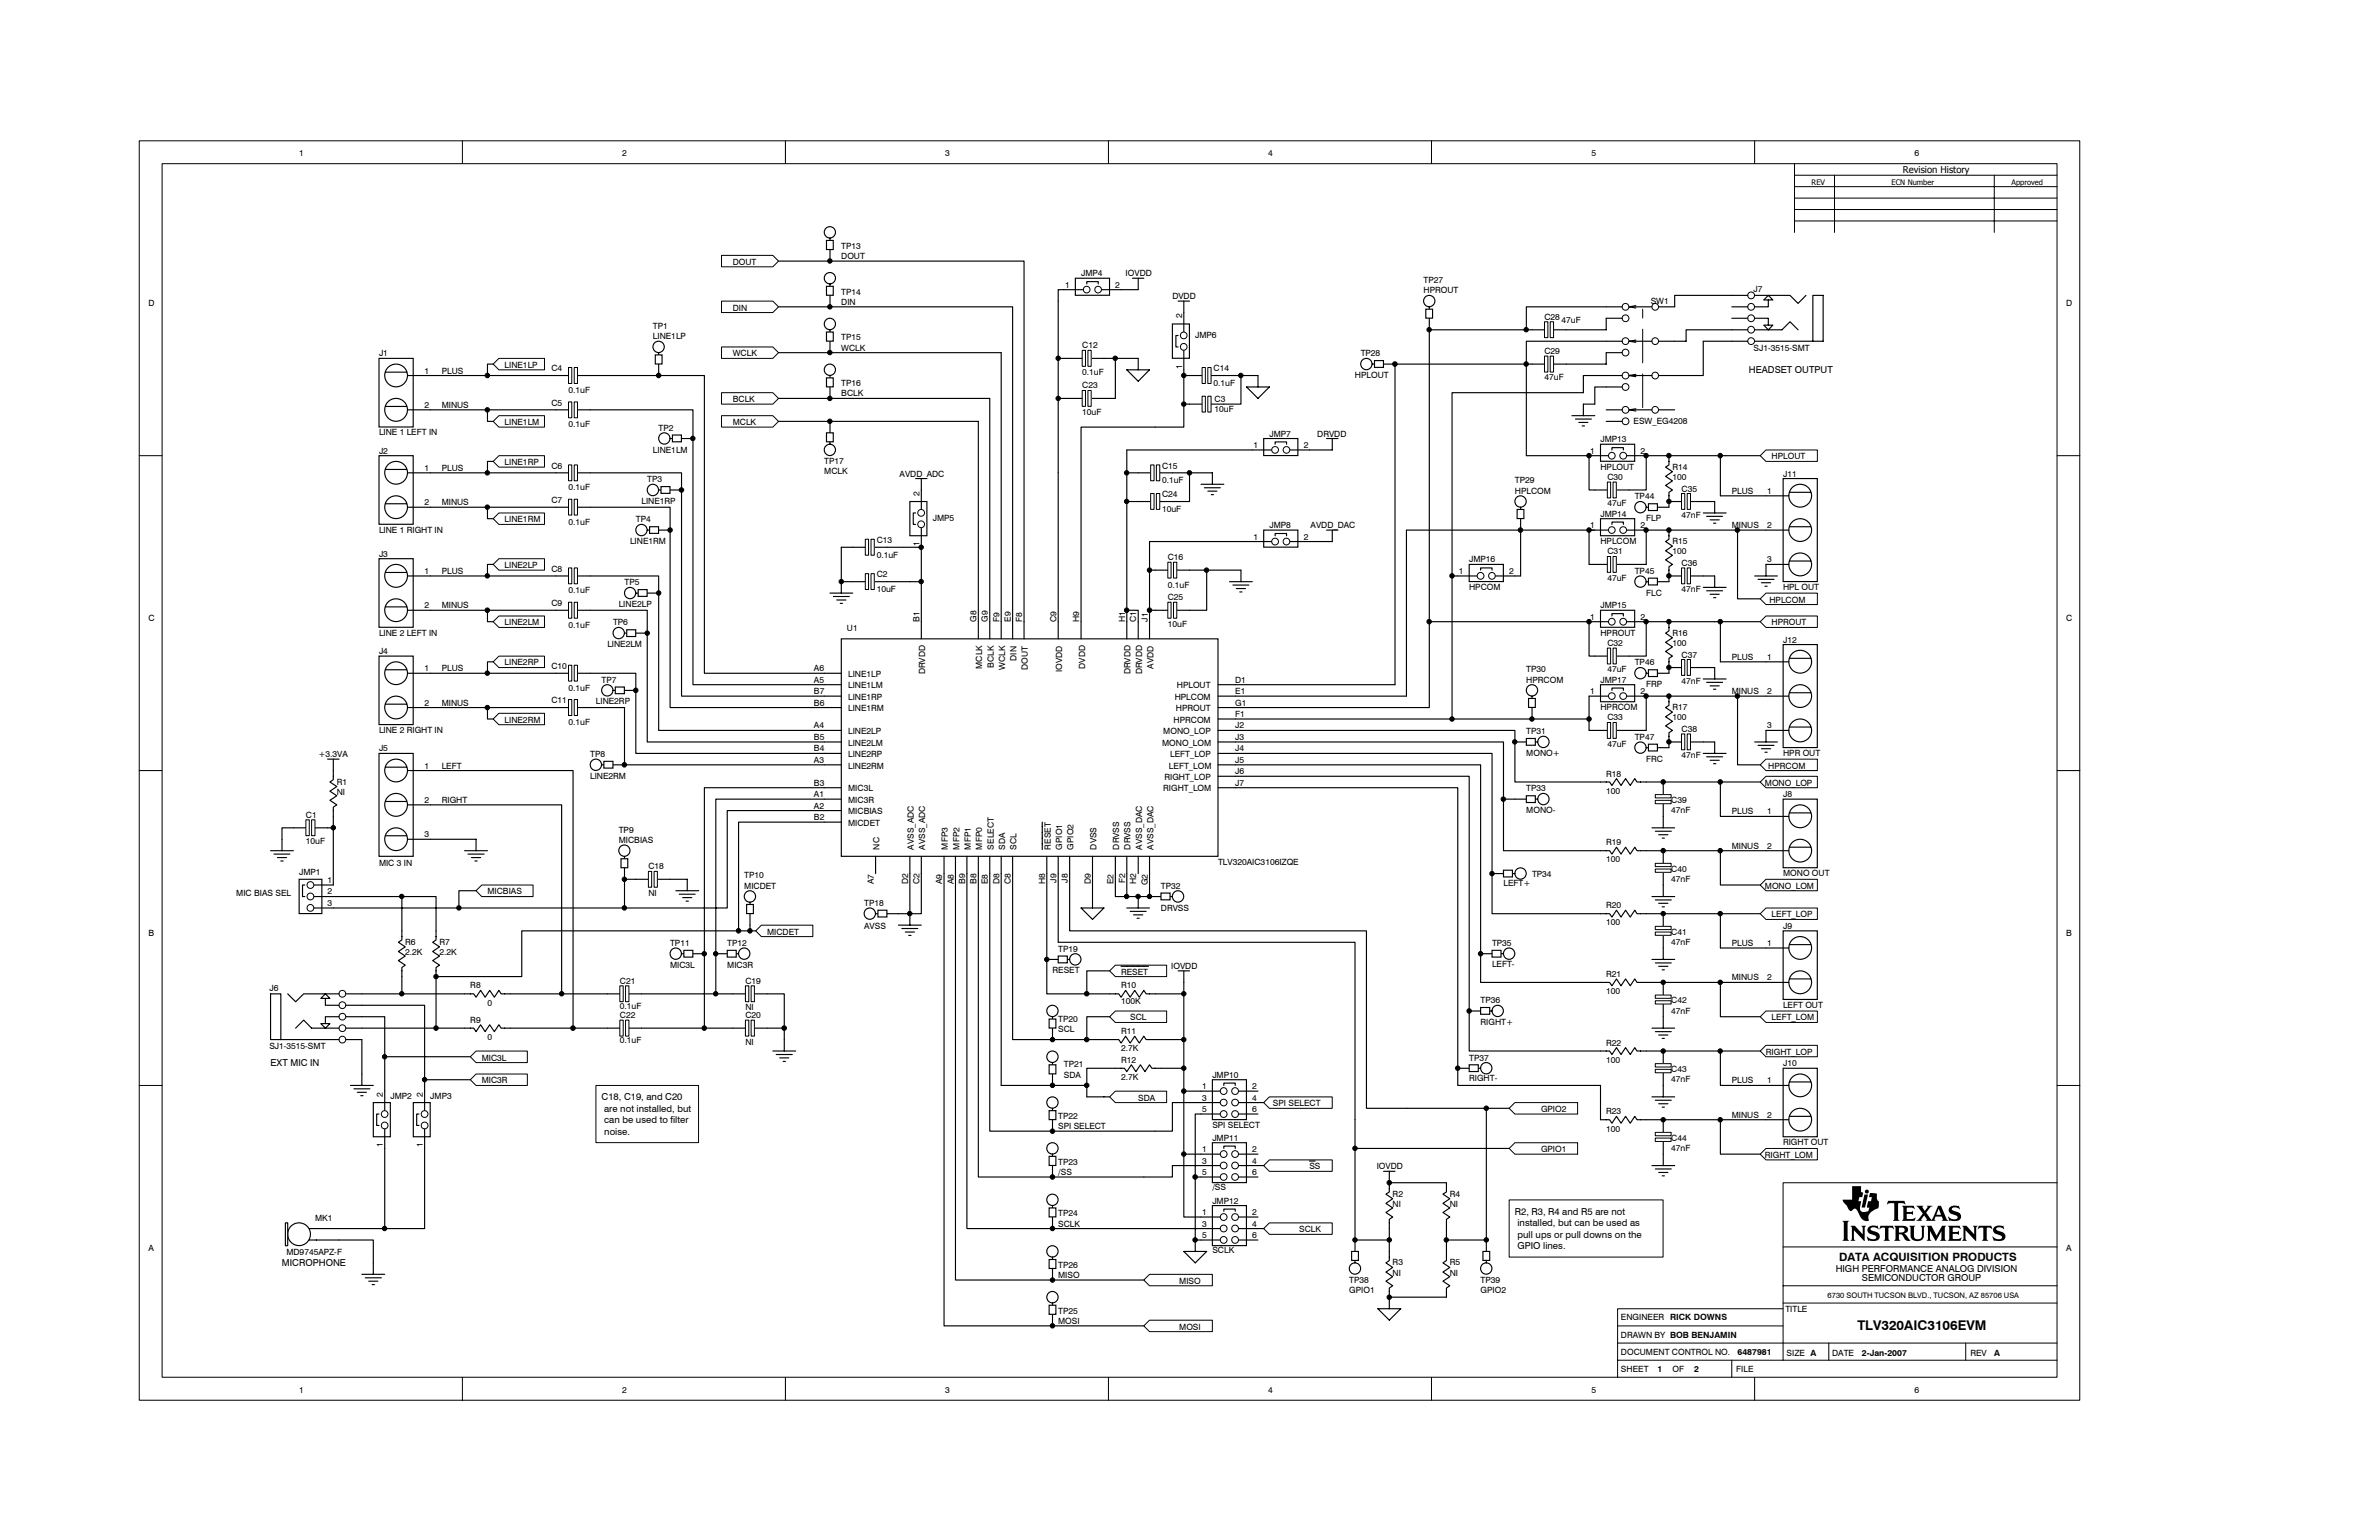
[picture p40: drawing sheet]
<svg xmlns="http://www.w3.org/2000/svg" width="432mm" height="279mm" viewBox="0 0 432 279" stroke-linecap="round" stroke-linejoin="round" font-family="sans-serif">
<defs><g id="words">
<text font-size="12.5" x="334.4" y="225.2">ti</text>
<text font-size="2.4" x="337.1" y="241.2">TLV320AIC3106EVM</text>
<text font-size="2.1" x="333.8" y="228.9">DATA ACQUISITION PRODUCTS</text>
<g font-size="1.7">
<text x="345.4" y="31.4">Revision History</text>
<text x="317.4" y="67.7">HEADSET OUTPUT</text>
<text x="49.1" y="193.4">EXT MIC IN</text>
<text x="109.2" y="199.6">C18, C19, and C20</text>
<text x="109.7" y="201.7">are not installed, but</text>
<text x="109.7" y="203.8">can be used to filter</text>
<text x="109.7" y="205.9">noise.</text>
<text x="275" y="220.4">R2, R3, R4 and R5 are not</text>
<text x="275.4" y="222.5">installed, but can be used as</text>
<text x="275.4" y="224.6">pull ups or pull downs on the</text>
<text x="275.4" y="226.7">GPIO lines.</text>
<text x="51.2" y="229.8">MICROPHONE</text>
<text x="333.2" y="230.8">HIGH PERFORMANCE ANALOG DIVISION</text>
<text x="337.9" y="232.5">SEMICONDUCTOR GROUP</text>
</g>
<g font-size="1.6">
<text x="54.3" y="28.3">1</text>
<text x="112.9" y="28.3">2</text>
<text x="171.6" y="28.3">3</text>
<text x="230.2" y="28.3">4</text>
<text x="288.8" y="28.3">5</text>
<text x="347.5" y="28.3">6</text>
<text x="152.7" y="45.1">TP13</text>
<text x="152.7" y="47">DOUT</text>
<text x="133" y="48">DOUT</text>
<text x="152.7" y="53.4">TP14</text>
<text x="193.3" y="52.2">1</text>
<text x="196.2" y="50.1">JMP4</text>
<text x="202.4" y="52.2">2</text>
<text x="204.3" y="50.1">IOVDD</text>
<text x="258.4" y="51.4">TP27</text>
<text x="258.4" y="53.2">HPROUT</text>
<text x="318.3" y="53">J7</text>
<text x="26.9" y="55.5">D</text>
<text x="118.5" y="59.7">TP1</text>
<text x="133" y="56.3">DIN</text>
<text x="152.7" y="55.3">DIN</text>
<text x="212.8" y="54.3">DVDD</text>
<text x="214.5" y="57.7" transform="rotate(-90 214.5 57.7)">2</text>
<text x="280.3" y="58">C28</text>
<text x="283.4" y="58.6">47uF</text>
<text x="299.6" y="55.1">SW1</text>
<text x="375" y="55.5">D</text>
<text x="68.8" y="64.7">J1</text>
<text x="118.5" y="61.5">LINE1LP</text>
<text x="133" y="64.7">WCLK</text>
<text x="152.7" y="61.7">TP15</text>
<text x="152.7" y="63.6">WCLK</text>
<text x="196.4" y="63.2">C12</text>
<text x="216.9" y="61.3">JMP6</text>
<text x="247" y="64.7">TP28</text>
<text x="280.3" y="64.2">C29</text>
<text x="318.3" y="63.6">SJ1-3515-SMT</text>
<text x="77.1" y="67.8">1</text>
<text x="80.2" y="67.8">PLUS</text>
<text x="91.6" y="66.7">LINE1LP</text>
<text x="100.1" y="67.4">C4</text>
<text x="103.2" y="71.3">0.1uF</text>
<text x="152.7" y="70.1">TP16</text>
<text x="152.7" y="71.9">BCLK</text>
<text x="196.4" y="70.5">C23</text>
<text x="196.4" y="68">0.1uF</text>
<text x="214.5" y="66.9" transform="rotate(-90 214.5 66.9)">1</text>
<text x="220.3" y="67.4">C14</text>
<text x="220.3" y="70.1">0.1uF</text>
<text x="245.9" y="68.6">HPLOUT</text>
<text x="280.3" y="69">47uF</text>
<text x="77.1" y="74">2</text>
<text x="80.2" y="74">MINUS</text>
<text x="91.6" y="77.1">LINE1LM</text>
<text x="100.1" y="73.6">C5</text>
<text x="103.2" y="77.5">0.1uF</text>
<text x="133" y="73">BCLK</text>
<text x="133" y="77.1">MCLK</text>
<text x="196.4" y="75.2">10uF</text>
<text x="220.5" y="73">C3</text>
<text x="220.5" y="74.8">10uF</text>
<text x="296.5" y="76.9">ESW_EG4208</text>
<text x="68.8" y="79">LINE 1 LEFT IN</text>
<text x="68.8" y="82.3">J2</text>
<text x="118.5" y="82.1">LINE1LM</text>
<text x="119.5" y="78.1">TP2</text>
<text x="227.5" y="81.3">1</text>
<text x="230.4" y="79.2">JMP7</text>
<text x="236.6" y="81.3">2</text>
<text x="239.1" y="79.2">DRVDD</text>
<text x="288.6" y="82.3">1</text>
<text x="290.5" y="80.2">JMP13</text>
<text x="297.8" y="82.3">2</text>
<text x="321.6" y="83.4">HPLOUT</text>
<text x="77.1" y="85.4">1</text>
<text x="80.2" y="85.4">PLUS</text>
<text x="91.6" y="84.4">LINE1RP</text>
<text x="100.1" y="85">C6</text>
<text x="103.2" y="89">0.1uF</text>
<text x="117.5" y="87.5">TP3</text>
<text x="149.6" y="84.2">TP17</text>
<text x="149.6" y="86">MCLK</text>
<text x="163.3" y="86.5">AVDD_ADC</text>
<text x="166.9" y="90" transform="rotate(-90 166.9 90)">2</text>
<text x="210.9" y="85">C15</text>
<text x="210.9" y="87.7">0.1uF</text>
<text x="275" y="87.7">TP29</text>
<text x="275" y="89.6">HPLCOM</text>
<text x="290.5" y="85.2">HPLOUT</text>
<text x="291.7" y="87.1">C30</text>
<text x="303.6" y="85.2">R14</text>
<text x="303.6" y="87.1">100</text>
<text x="305.2" y="89.2">C35</text>
<text x="314.3" y="89.6">PLUS</text>
<text x="320.7" y="89.6">1</text>
<text x="323.6" y="86.5">J11</text>
<text x="77.1" y="91.7">2</text>
<text x="80.2" y="91.7">MINUS</text>
<text x="91.6" y="94.8">LINE1RM</text>
<text x="100.1" y="91.2">C7</text>
<text x="103.2" y="95.2">0.1uF</text>
<text x="115.4" y="94.8">TP4</text>
<text x="116.4" y="91.5">LINE1RP</text>
<text x="169.3" y="94.6">JMP5</text>
<text x="210.9" y="90.2">C24</text>
<text x="210.9" y="92.9">10uF</text>
<text x="230.4" y="95.8">JMP8</text>
<text x="237.9" y="95.8">AVDD_DAC</text>
<text x="288.6" y="95.8">1</text>
<text x="290.5" y="93.7">JMP14</text>
<text x="291.7" y="91.9">47uF</text>
<text x="296.7" y="90.6">TP44</text>
<text x="297.8" y="95.8">2</text>
<text x="298.8" y="94.6">FLP</text>
<text x="305.2" y="93.9">47nF</text>
<text x="314.3" y="95.8">MINUS</text>
<text x="320.7" y="95.8">2</text>
<text x="68.8" y="96.6">LINE 1 RIGHT IN</text>
<text x="68.8" y="101">J3</text>
<text x="114.4" y="98.7">LINE1RM</text>
<text x="159.1" y="98.5">C13</text>
<text x="159.1" y="101.2">0.1uF</text>
<text x="166.9" y="99.1" transform="rotate(-90 166.9 99.1)">1</text>
<text x="212" y="101.6">C16</text>
<text x="227.5" y="97.9">1</text>
<text x="236.6" y="97.9">2</text>
<text x="290.5" y="98.7">HPLCOM</text>
<text x="291.7" y="100.6">C31</text>
<text x="303.6" y="98.7">R15</text>
<text x="303.6" y="100.6">100</text>
<text x="77.1" y="104.1">1</text>
<text x="80.2" y="104.1">PLUS</text>
<text x="91.6" y="103.1">LINE2LP</text>
<text x="100.1" y="103.7">C8</text>
<text x="103.2" y="107.7">0.1uF</text>
<text x="113.3" y="106.2">TP5</text>
<text x="159.1" y="104.8">C2</text>
<text x="159.1" y="107.4">10uF</text>
<text x="212" y="106.6">0.1uF</text>
<text x="264.8" y="104.1">1</text>
<text x="266.7" y="102">JMP16</text>
<text x="266.7" y="107">HPCOM</text>
<text x="273.9" y="104.1">2</text>
<text x="291.7" y="105.4">47uF</text>
<text x="296.7" y="104.1">TP45</text>
<text x="305.2" y="102.7">C36</text>
<text x="305.2" y="107.4">47nF</text>
<text x="320.7" y="102">3</text>
<text x="323.6" y="107">HPL OUT</text>
<text x="26.9" y="112.6">C</text>
<text x="77.1" y="110.4">2</text>
<text x="80.2" y="110.4">MINUS</text>
<text x="91.6" y="113.5">LINE2LM</text>
<text x="100.1" y="109.9">C9</text>
<text x="103.2" y="113.9">0.1uF</text>
<text x="111.3" y="113.5">TP6</text>
<text x="112.3" y="110.2">LINE2LP</text>
<text x="166.9" y="112.8" transform="rotate(-90 166.9 112.8)">B1</text>
<text x="177.2" y="112.8" transform="rotate(-90 177.2 112.8)">G8</text>
<text x="179.3" y="112.8" transform="rotate(-90 179.3 112.8)">G9</text>
<text x="181.4" y="112.8" transform="rotate(-90 181.4 112.8)">F9</text>
<text x="183.5" y="112.8" transform="rotate(-90 183.5 112.8)">E9</text>
<text x="185.5" y="112.8" transform="rotate(-90 185.5 112.8)">F8</text>
<text x="191.7" y="112.8" transform="rotate(-90 191.7 112.8)">C9</text>
<text x="195.9" y="112.8" transform="rotate(-90 195.9 112.8)">H9</text>
<text x="204.2" y="112.8" transform="rotate(-90 204.2 112.8)">H1</text>
<text x="206.2" y="112.8" transform="rotate(-90 206.2 112.8)">C1</text>
<text x="208.3" y="112.8" transform="rotate(-90 208.3 112.8)">J1</text>
<text x="212" y="108.9">C25</text>
<text x="212" y="113.7">10uF</text>
<text x="288.6" y="112.4">1</text>
<text x="290.5" y="110.4">JMP15</text>
<text x="297.8" y="112.4">2</text>
<text x="298.8" y="108.1">FLC</text>
<text x="321.2" y="109.3">HPLCOM</text>
<text x="321.6" y="113.5">HPROUT</text>
<text x="375" y="112.6">C</text>
<text x="68.8" y="115.3">LINE 2 LEFT IN</text>
<text x="68.8" y="118.7">J4</text>
<text x="110.2" y="117.4">LINE2LM</text>
<text x="153.7" y="114.5">U1</text>
<text x="184.5" y="119.9" transform="rotate(-90 184.5 119.9)">DIN</text>
<text x="290.5" y="115.3">HPROUT</text>
<text x="291.7" y="117.2">C32</text>
<text x="303.6" y="115.3">R16</text>
<text x="303.6" y="117.2">100</text>
<text x="305.2" y="119.3">C37</text>
<text x="314.3" y="119.7">PLUS</text>
<text x="320.7" y="119.7">1</text>
<text x="323.6" y="116.6">J12</text>
<text x="77.1" y="121.8">1</text>
<text x="80.2" y="121.8">PLUS</text>
<text x="91.6" y="120.7">LINE2RP</text>
<text x="100.1" y="121.4">C10</text>
<text x="103.2" y="125.3">0.1uF</text>
<text x="109.2" y="123.9">TP7</text>
<text x="147.7" y="121.8">A6</text>
<text x="147.7" y="123.9">A5</text>
<text x="147.7" y="125.9">B7</text>
<text x="153.9" y="122.8">LINE1LP</text>
<text x="153.9" y="124.9">LINE1LM</text>
<text x="167.9" y="122.4" transform="rotate(-90 167.9 122.4)">DRVDD</text>
<text x="178.3" y="121.3" transform="rotate(-90 178.3 121.3)">MCLK</text>
<text x="180.4" y="121.1" transform="rotate(-90 180.4 121.1)">BCLK</text>
<text x="182.4" y="121.5" transform="rotate(-90 182.4 121.5)">WCLK</text>
<text x="186.6" y="121.5" transform="rotate(-90 186.6 121.5)">DOUT</text>
<text x="192.8" y="121.9" transform="rotate(-90 192.8 121.9)">IOVDD</text>
<text x="196.9" y="121.3" transform="rotate(-90 196.9 121.3)">DVDD</text>
<text x="205.2" y="122.4" transform="rotate(-90 205.2 122.4)">DRVDD</text>
<text x="207.3" y="122.4" transform="rotate(-90 207.3 122.4)">DRVDD</text>
<text x="209.4" y="121.3" transform="rotate(-90 209.4 121.3)">AVDD</text>
<text x="213.6" y="124.9">HPLOUT</text>
<text x="224.2" y="123.9">D1</text>
<text x="224.2" y="125.9">E1</text>
<text x="277" y="122">TP30</text>
<text x="277" y="123.9">HPRCOM</text>
<text x="288.6" y="125.9">1</text>
<text x="290.5" y="123.9">JMP17</text>
<text x="291.7" y="122">47uF</text>
<text x="296.7" y="120.7">TP46</text>
<text x="297.8" y="125.9">2</text>
<text x="298.8" y="124.7">FRP</text>
<text x="305.2" y="124.1">47nF</text>
<text x="314.3" y="125.9">MINUS</text>
<text x="320.7" y="125.9">2</text>
<text x="77.1" y="128">2</text>
<text x="80.2" y="128">MINUS</text>
<text x="91.6" y="131.1">LINE2RM</text>
<text x="100.1" y="127.6">C11</text>
<text x="103.2" y="131.6">0.1uF</text>
<text x="108.2" y="127.8">LINE2RP</text>
<text x="147.7" y="128">B6</text>
<text x="153.9" y="127">LINE1RP</text>
<text x="153.9" y="129.1">LINE1RM</text>
<text x="213" y="131.1">HPRCOM</text>
<text x="213.2" y="127">HPLCOM</text>
<text x="213.4" y="129.1">HPROUT</text>
<text x="224.2" y="130.1">F1</text>
<text x="224.2" y="128">G1</text>
<text x="290.5" y="128.8">HPRCOM</text>
<text x="291.7" y="130.7">C33</text>
<text x="303.6" y="128.8">R17</text>
<text x="303.6" y="130.7">100</text>
<text x="57.8" y="137.4">+3.3VA</text>
<text x="68.8" y="133">LINE 2 RIGHT IN</text>
<text x="68.8" y="136.3">J5</text>
<text x="107.1" y="137.4">TP8</text>
<text x="147.7" y="132.2">A4</text>
<text x="147.7" y="134.2">B5</text>
<text x="147.7" y="136.3">B4</text>
<text x="153.9" y="133.2">LINE2LP</text>
<text x="153.9" y="135.3">LINE2LM</text>
<text x="153.9" y="137.4">LINE2RP</text>
<text x="210.9" y="135.3">MONO_LOM</text>
<text x="211.1" y="133.2">MONO_LOP</text>
<text x="212.4" y="137.4">LEFT_LOP</text>
<text x="224.2" y="132.2">J2</text>
<text x="224.2" y="134.2">J3</text>
<text x="224.2" y="136.3">J4</text>
<text x="277" y="133.2">TP31</text>
<text x="277" y="137.2">MONO+</text>
<text x="291.7" y="135.5">47uF</text>
<text x="296.7" y="134.2">TP47</text>
<text x="305.2" y="132.8">C38</text>
<text x="305.2" y="137.6">47nF</text>
<text x="320.7" y="132.2">3</text>
<text x="323.6" y="137.2">HPR OUT</text>
<text x="61.1" y="142.3">R1</text>
<text x="77.1" y="139.4">1</text>
<text x="80.2" y="139.4">LEFT</text>
<text x="107.1" y="141.3">LINE2RM</text>
<text x="147.7" y="138.4">A3</text>
<text x="147.7" y="142.6">B3</text>
<text x="153.9" y="139.4">LINE2RM</text>
<text x="153.9" y="143.6">MIC3L</text>
<text x="211.1" y="143.6">RIGHT_LOM</text>
<text x="211.3" y="141.5">RIGHT_LOP</text>
<text x="212.2" y="139.4">LEFT_LOM</text>
<text x="224.2" y="138.4">J5</text>
<text x="224.2" y="142.6">J7</text>
<text x="224.2" y="140.5">J6</text>
<text x="277" y="143.6">TP33</text>
<text x="291.5" y="140.9">R18</text>
<text x="298.8" y="138.2">FRC</text>
<text x="320.3" y="142.6">MONO_LOP</text>
<text x="321" y="139.4">HPRCOM</text>
<text x="55.5" y="148.4">C1</text>
<text x="61.1" y="144.2">NI</text>
<text x="77.1" y="145.7">2</text>
<text x="80.2" y="145.7">RIGHT</text>
<text x="147.7" y="144.6">A1</text>
<text x="147.7" y="146.7">A2</text>
<text x="147.7" y="148.8">B2</text>
<text x="153.9" y="145.7">MIC3R</text>
<text x="153.9" y="147.7">MICBIAS</text>
<text x="153.9" y="149.8">MICDET</text>
<text x="277" y="147.5">MONO-</text>
<text x="291.5" y="144">100</text>
<text x="303.3" y="145.7">C39</text>
<text x="303.3" y="147.5">47nF</text>
<text x="314.3" y="147.7">PLUS</text>
<text x="320.7" y="147.7">1</text>
<text x="323.6" y="144.6">J8</text>
<text x="55.5" y="153.1">10uF</text>
<text x="77.1" y="151.9">3</text>
<text x="112.3" y="151.1">TP9</text>
<text x="112.3" y="153">MICBIAS</text>
<text x="159.6" y="154.1" transform="rotate(-90 159.6 154.1)">NC</text>
<text x="165.9" y="154.1" transform="rotate(-90 165.9 154.1)">AVSS_ADC</text>
<text x="167.9" y="154.1" transform="rotate(-90 167.9 154.1)">AVSS_ADC</text>
<text x="172.1" y="154.1" transform="rotate(-90 172.1 154.1)">MFP3</text>
<text x="174.1" y="154.1" transform="rotate(-90 174.1 154.1)">MFP2</text>
<text x="176.2" y="154.1" transform="rotate(-90 176.2 154.1)">MFP1</text>
<text x="178.3" y="154.1" transform="rotate(-90 178.3 154.1)">MFP0</text>
<text x="180.4" y="154.1" transform="rotate(-90 180.4 154.1)">SELECT</text>
<text x="182.4" y="154.1" transform="rotate(-90 182.4 154.1)">SDA</text>
<text x="184.5" y="154.1" transform="rotate(-90 184.5 154.1)">SCL</text>
<text x="190.7" y="154.1" transform="rotate(-90 190.7 154.1)">RESET</text>
<text x="192.8" y="154.1" transform="rotate(-90 192.8 154.1)">GPIO1</text>
<text x="194.9" y="154.1" transform="rotate(-90 194.9 154.1)">GPIO2</text>
<text x="199" y="154.1" transform="rotate(-90 199 154.1)">DVSS</text>
<text x="203.2" y="154.1" transform="rotate(-90 203.2 154.1)">DRVSS</text>
<text x="205.2" y="154.1" transform="rotate(-90 205.2 154.1)">DRVSS</text>
<text x="207.3" y="154.1" transform="rotate(-90 207.3 154.1)">AVSS_DAC</text>
<text x="209.4" y="154.1" transform="rotate(-90 209.4 154.1)">AVSS_DAC</text>
<text x="291.5" y="153.4">R19</text>
<text x="314.3" y="154">MINUS</text>
<text x="320.7" y="154">2</text>
<text x="54.3" y="158.7">JMP1</text>
<text x="59.5" y="160.2">1</text>
<text x="68.8" y="157.1">MIC 3 IN</text>
<text x="117.7" y="157.7">C18</text>
<text x="135.1" y="159.4">TP10</text>
<text x="135.1" y="161.2">MICDET</text>
<text x="158.6" y="160.4" transform="rotate(-90 158.6 160.4)">A7</text>
<text x="164.8" y="160.4" transform="rotate(-90 164.8 160.4)">D2</text>
<text x="166.9" y="160.4" transform="rotate(-90 166.9 160.4)">C2</text>
<text x="171" y="160.4" transform="rotate(-90 171 160.4)">A9</text>
<text x="173.1" y="160.4" transform="rotate(-90 173.1 160.4)">A8</text>
<text x="175.2" y="160.4" transform="rotate(-90 175.2 160.4)">B9</text>
<text x="177.2" y="160.4" transform="rotate(-90 177.2 160.4)">B8</text>
<text x="179.3" y="160.4" transform="rotate(-90 179.3 160.4)">E8</text>
<text x="181.4" y="160.4" transform="rotate(-90 181.4 160.4)">D8</text>
<text x="183.5" y="160.4" transform="rotate(-90 183.5 160.4)">C8</text>
<text x="189.7" y="160.4" transform="rotate(-90 189.7 160.4)">H8</text>
<text x="191.7" y="160.2" transform="rotate(-90 191.7 160.2)">J9</text>
<text x="193.8" y="160.2" transform="rotate(-90 193.8 160.2)">J8</text>
<text x="198" y="160.4" transform="rotate(-90 198 160.4)">D9</text>
<text x="202.1" y="160.4" transform="rotate(-90 202.1 160.4)">E2</text>
<text x="204.2" y="160.2" transform="rotate(-90 204.2 160.2)">F2</text>
<text x="206.2" y="160.4" transform="rotate(-90 206.2 160.4)">H2</text>
<text x="208.3" y="160.6" transform="rotate(-90 208.3 160.6)">G2</text>
<text x="210.7" y="161.2">TP32</text>
<text x="221.1" y="156.9">TLV320AIC3106IZQE</text>
<text x="272.9" y="160.8">LEFT+</text>
<text x="278.1" y="159.2">TP34</text>
<text x="291.5" y="156.5">100</text>
<text x="303.3" y="158.1">C40</text>
<text x="303.3" y="160">47nF</text>
<text x="320.3" y="161.2">MONO_LOM</text>
<text x="323.6" y="159">MONO OUT</text>
<text x="42.9" y="162.5">MIC BIAS SEL</text>
<text x="59.5" y="162.3">2</text>
<text x="59.5" y="164.4">3</text>
<text x="88.5" y="162.3">MICBIAS</text>
<text x="117.7" y="162.5">NI</text>
<text x="156.8" y="164.4">TP18</text>
<text x="210.7" y="165.2">DRVSS</text>
<text x="291.5" y="164.8">R20</text>
<text x="291.5" y="167.9">100</text>
<text x="321.6" y="166.4">LEFT_LOP</text>
<text x="26.9" y="169.8">B</text>
<text x="73.6" y="171.4">R6</text>
<text x="73.6" y="173.3">2.2K</text>
<text x="79.8" y="171.4">R7</text>
<text x="79.8" y="173.3">2.2K</text>
<text x="121.6" y="171.6">TP11</text>
<text x="132" y="171.6">TP12</text>
<text x="139.2" y="169.6">MICDET</text>
<text x="156.8" y="168.5">AVSS</text>
<text x="192.1" y="172.7">TP19</text>
<text x="270.8" y="171.6">TP35</text>
<text x="303.3" y="169.6">C41</text>
<text x="303.3" y="171.4">47nF</text>
<text x="314.3" y="171.6">PLUS</text>
<text x="320.7" y="171.6">1</text>
<text x="323.6" y="168.5">J9</text>
<text x="375" y="169.8">B</text>
<text x="48.9" y="179.7">J6</text>
<text x="85.4" y="179.3">R8</text>
<text x="112.5" y="178.5">C21</text>
<text x="121.6" y="175.6">MIC3L</text>
<text x="132" y="175.6">MIC3R</text>
<text x="135.3" y="178.5">C19</text>
<text x="191" y="176.6">RESET</text>
<text x="203.5" y="179.3">R10</text>
<text x="203.5" y="176.8">RESET</text>
<text x="212.6" y="175.8">IOVDD</text>
<text x="270.8" y="175.4">LEFT-</text>
<text x="291.5" y="177.2">R21</text>
<text x="314.3" y="177.9">MINUS</text>
<text x="320.7" y="177.9">2</text>
<text x="85.4" y="185.5">R9</text>
<text x="88.5" y="182.4">0</text>
<text x="112.5" y="183.1">0.1uF</text>
<text x="112.5" y="184.7">C22</text>
<text x="135.3" y="184.7">C20</text>
<text x="135.3" y="183.3">NI</text>
<text x="192.1" y="185.4">TP20</text>
<text x="203.5" y="182.2">100K</text>
<text x="205.1" y="185.1">SCL</text>
<text x="268.7" y="182">TP36</text>
<text x="268.7" y="186">RIGHT+</text>
<text x="291.5" y="180.4">100</text>
<text x="303.3" y="182">C42</text>
<text x="303.3" y="183.9">47nF</text>
<text x="321.6" y="185.1">LEFT_LOM</text>
<text x="323.6" y="182.9">LEFT OUT</text>
<text x="48.9" y="190.3">SJ1-3515-SMT</text>
<text x="88.5" y="188.7">0</text>
<text x="112.5" y="189.3">0.1uF</text>
<text x="135.3" y="189.5">NI</text>
<text x="192.1" y="187.2">SCL</text>
<text x="203.5" y="187.6">R11</text>
<text x="203.5" y="190.8">2.7K</text>
<text x="291.5" y="189.7">R22</text>
<text x="320.5" y="191.4">RIGHT_LOP</text>
<text x="87.4" y="192.4">MIC3L</text>
<text x="87.4" y="196.6">MIC3R</text>
<text x="193.1" y="193.7">TP21</text>
<text x="193.1" y="195.5">SDA</text>
<text x="203.5" y="192.8">R12</text>
<text x="203.5" y="195.9">2.7K</text>
<text x="218.2" y="197.6">1</text>
<text x="220" y="195.5">JMP10</text>
<text x="227.3" y="197.6">2</text>
<text x="266.7" y="192.4">TP37</text>
<text x="266.7" y="196.2">RIGHT-</text>
<text x="291.5" y="192.8">100</text>
<text x="303.3" y="194.5">C43</text>
<text x="303.3" y="196.4">47nF</text>
<text x="314.3" y="196.6">PLUS</text>
<text x="320.7" y="196.6">1</text>
<text x="323.6" y="193.4">J10</text>
<text x="69.5" y="199" transform="rotate(-90 69.5 199)">2</text>
<text x="70.9" y="199.5">JMP2</text>
<text x="76.8" y="199" transform="rotate(-90 76.8 199)">2</text>
<text x="78.1" y="199.5">JMP3</text>
<text x="192.1" y="203">TP22</text>
<text x="206.6" y="199.7">SDA</text>
<text x="218.2" y="199.7">3</text>
<text x="218.2" y="201.8">5</text>
<text x="227.3" y="199.7">4</text>
<text x="227.3" y="201.8">6</text>
<text x="231" y="200.7">SPI SELECT</text>
<text x="279.7" y="201.8">GPIO2</text>
<text x="291.5" y="202.2">R23</text>
<text x="314.3" y="202.8">MINUS</text>
<text x="320.7" y="202.8">2</text>
<text x="69.5" y="208.2" transform="rotate(-90 69.5 208.2)">1</text>
<text x="76.8" y="208.2" transform="rotate(-90 76.8 208.2)">1</text>
<text x="192.1" y="204.9">SPI SELECT</text>
<text x="218.2" y="209">1</text>
<text x="220" y="204.7">SPI SELECT</text>
<text x="220" y="206.9">JMP11</text>
<text x="227.3" y="209">2</text>
<text x="279.7" y="209">GPIO1</text>
<text x="291.5" y="205.3">100</text>
<text x="303.3" y="206.9">C44</text>
<text x="303.3" y="208.8">47nF</text>
<text x="323.6" y="207.8">RIGHT OUT</text>
<text x="192.1" y="211.3">TP23</text>
<text x="192.1" y="213.2">/SS</text>
<text x="218.2" y="211.1">3</text>
<text x="218.2" y="213.2">5</text>
<text x="220" y="215.9">/SS</text>
<text x="227.3" y="211.1">4</text>
<text x="227.3" y="213.2">6</text>
<text x="237.7" y="212.2">SS</text>
<text x="249.9" y="212.2">IOVDD</text>
<text x="320.3" y="210.1">RIGHT_LOM</text>
<text x="57.2" y="221.5">MK1</text>
<text x="192.1" y="220.7">TP24</text>
<text x="218.2" y="220.5">1</text>
<text x="220" y="218.4">JMP12</text>
<text x="227.3" y="220.5">2</text>
<text x="252.8" y="217.1">R2</text>
<text x="252.8" y="219">NI</text>
<text x="263.1" y="217.1">R4</text>
<text x="263.1" y="219">NI</text>
<text x="26.9" y="226.9">A</text>
<text x="52" y="227.7">MD9745APZ-F</text>
<text x="192.1" y="222.5">SCLK</text>
<text x="218.2" y="222.5">3</text>
<text x="218.2" y="224.6">5</text>
<text x="220" y="227.3">SCLK</text>
<text x="227.3" y="222.5">4</text>
<text x="227.3" y="224.6">6</text>
<text x="235.8" y="223.6">SCLK</text>
<text x="375" y="226.9">A</text>
<text x="192.1" y="230">TP26</text>
<text x="192.1" y="231.9">MISO</text>
<text x="214" y="232.9">MISO</text>
<text x="244.9" y="232.7">TP38</text>
<text x="252.8" y="229.6">R3</text>
<text x="252.8" y="231.5">NI</text>
<text x="263.1" y="229.6">R5</text>
<text x="263.1" y="231.5">NI</text>
<text x="268.7" y="232.7">TP39</text>
<text x="192.1" y="238.3">TP25</text>
<text x="244.9" y="234.6">GPIO1</text>
<text x="268.7" y="234.6">GPIO2</text>
<text x="294.2" y="239.6">ENGINEER RICK DOWNS</text>
<text x="324.1" y="238.1">TITLE</text>
<text x="192.1" y="240.2">MOSI</text>
<text x="214" y="241.2">MOSI</text>
<text x="294.2" y="245.8">DOCUMENT CONTROL NO.</text>
<text x="294.2" y="242.7">DRAWN BY BOB BENJAMIN</text>
<text x="315.4" y="245.8">6487981</text>
<text x="324.3" y="246">SIZE A</text>
<text x="332.5" y="246">DATE</text>
<text x="337.9" y="246">2-Jan-2007</text>
<text x="357.6" y="246">REV</text>
<text x="362" y="246">A</text>
<text x="294.2" y="248.9">SHEET</text>
<text x="300.8" y="248.9">1</text>
<text x="303.6" y="248.9">OF</text>
<text x="307.5" y="248.9">2</text>
<text x="315.2" y="248.9">FILE</text>
<text x="54.3" y="252.6">1</text>
<text x="112.9" y="252.6">2</text>
<text x="171.6" y="252.6">3</text>
<text x="230.2" y="252.6">4</text>
<text x="288.8" y="252.6">5</text>
<text x="347.5" y="252.6">6</text>
</g>
<g font-size="1.4">
<text x="328.8" y="33.6">REV</text>
<text x="343.3" y="33.6">ECN Number</text>
<text x="365.1" y="33.6">Approved</text>
<text x="331.7" y="235.5">6730 SOUTH TUCSON BLVD., TUCSON, AZ 85706 USA</text>
</g>
</g></defs>
<g fill="none" stroke="#000" stroke-width=".18">
<path d="M25.3 25.5h352.2v228.5h-352.2zM29.4 29.7h344v220.2h-344zM83.9 25.5v4.2M142.6 25.5v4.2M201.2 25.5v4.2M259.8 25.5v4.2M318.5 25.5v4.2M325.7 29.7v12.5M325.7 31.8h47.7M325.7 33.9h47.7M325.7 35.9h47.7M325.7 38h47.7"/>
<path d="M333 31.8v10.4M362 31.8v10.4M325.7 40.1h47.7M25.3 82.7h4.1M373.4 82.7h4.1M25.3 139.8h4.1M373.4 139.8h4.1M25.3 196.9h4.1M373.4 196.9h4.1M373.4 214.6h-49.8v32.2M323.6 237.4h-30v6.3M323.6 233.3h49.8"/>
<path d="M323.6 236.4h49.8M323.6 226.2h49.8M83.9 249.9v4.2M142.6 249.9v4.2M201.2 249.9v4.2M259.8 249.9v4.2M293.6 243.7h79.8M293.6 246.8h79.8M293.6 243.7v6.2M314.3 246.8v3.1M318.5 249.9v4.2M331.9 243.7v3.1"/>
<path d="M356.8 243.7v3.1"/>
</g>
<path d="M213.8 54.6h2.1M214.9 54.6v2.1M154.8 105.5h2.5M158.5 105.5h2.5M165.1 158.5v9.3M163.1 167.8h4.1M163.7 168.5h2.9M164.3 169.1h1.7M164.9 169.7h.5" fill="none" stroke="#000" stroke-width=".21"/>
<path d="M157.1 104.1h.5v2.9h-.5z" fill="#fff"/>
<path d="M157.1 104.1h.5v2.9h-.5z" fill="none" stroke="#000" stroke-width=".18"/>
<path d="M158.1 104.1h.6v2.9h-.6z" fill="#fff"/>
<g fill="none" stroke="#000" stroke-width=".18">
<path d="M158.1 104.1h.6v2.9h-.6z"/>
<circle cx="62.1" cy="182.4" r=".62"/>
<circle cx="62.1" cy="186.5" r=".62"/>
<circle cx="62.1" cy="188.6" r=".62"/>
<circle cx="62.1" cy="180.3" r=".62"/>
<circle cx="62.1" cy="184.5" r=".61"/>
</g>
<g fill="none" stroke="#000" stroke-width=".21">
<path d="M72.9 168.9v1.6l-.6 .5 1.3 .8-1.3 .8 1.3 .9-1.3 .8 1.3 .8-.7 .4v1.7M51 188.6v-8.3h-1.9v8.3h12.4M52.2 180.3l1.5 1.5 1.4-1.5h6.4M53.7 186.5l1.4-1.4 1.5 1.4h4.9M58.2 185.7h1.7l-.8 .8zM59.1 180.3l.8 .8h-1.7zM59.1 181.1v1.3h2.4M61.5 184.5h-2.4v1.2M62.8 188.6h2.9M62.8 180.3h2.9M62.8 182.4h2.9M62.8 184.5h2.9"/>
<path d="M62.8 186.5h2.9M110.2 180.3h2.5M114 180.3h2.4M201.4 188.6h1.7l.4 .6 .8-1.2 .8 1.2 .9-1.2 .8 1.2 .8-1.2 .4 .6h1.7"/>
</g>
<path d="M112.5 178.9h.6v2.8h-.6z" fill="#fff"/>
<path d="M112.5 178.9h.6v2.8h-.6z" fill="none" stroke="#000" stroke-width=".18"/>
<path d="M113.6 178.9h.6v2.8h-.6z" fill="#fff"/>
<path d="M113.5 178.9h.7v2.8h-.7z" fill="none" stroke="#000" stroke-width=".18"/>
<path d="M53.3 150.2h2.4M57 150.2h2.5" fill="none" stroke="#000" stroke-width=".21"/>
<path d="M55.5 148.8h.6v2.8h-.6z" fill="#fff"/>
<path d="M55.5 148.7h.6v2.9h-.6z" fill="none" stroke="#000" stroke-width=".18"/>
<path d="M56.6 148.8h.6v2.8h-.6z" fill="#fff"/>
<path d="M56.6 148.7h.6v2.9h-.6z" fill="none" stroke="#000" stroke-width=".18"/>
<path d="M60.5 139.8v1.7l-.6 .4 1.2 .8-1.2 .8 1.2 .9-1.2 .8 1.2 .8-.6 .4v1.7M56.4 160.6h4.1" fill="none" stroke="#000" stroke-width=".21"/>
<circle cx="56.3" cy="160.6" r=".62" fill="#fff" stroke="#000" stroke-width=".18"/>
<path d="M54.3 159.5h4.1v6.3h-4.1zM55.3 160.6h-.4v2.1h.4M56.4 162.7h4.1" fill="none" stroke="#000" stroke-width=".21"/>
<circle cx="56.3" cy="162.6" r=".62" fill="#fff" stroke="#000" stroke-width=".18"/>
<path d="M56.4 164.7h4.1" fill="none" stroke="#000" stroke-width=".21"/>
<circle cx="56.3" cy="164.7" r=".62" fill="#fff" stroke="#000" stroke-width=".18"/>
<g fill="none" stroke="#000" stroke-width=".21">
<path d="M177.6 76.5v36.3M179.6 72.3v40.5M181.7 64v48.8M59.5 137.7h2M60.5 137.7v2.1M49.1 154.3h4.2M49.7 155h2.9M50.4 155.6h1.6M51 156.2h.4M53.3 150.2h-2.1v4.1M59.5 150.2h1M60.5 148.1v12.5"/>
<path d="M60.5 162.7h6.2M158.9 165.8h4.2M63.6 196.9h4.2M64.2 197.5h2.9M64.9 198.2h1.6M65.5 198.8h.4M65.7 194.9v2"/>
<circle cx="157.9" cy="165.8" r="1.03"/>
</g>
<path d="M159.3 165.1h1.7v1.3h-1.7z" fill-rule="evenodd" fill="#fff" stroke="#000" stroke-width=".21"/>
<g fill="none" stroke="#000" stroke-width=".21">
<path d="M113.4 155.4v4.1"/>
<circle cx="113.3" cy="154.3" r="1.02"/>
</g>
<path d="M112.7 155.8h1.2v1.6h-1.2z" fill-rule="evenodd" fill="#fff" stroke="#000" stroke-width=".21"/>
<path d="M215.9 73.3h2.5M219.6 73.3h2.5" fill="none" stroke="#000" stroke-width=".21"/>
<path d="M218.2 71.9h.6v2.9h-.6z" fill="#fff"/>
<path d="M218.2 71.9h.6v2.9h-.6z" fill="none" stroke="#000" stroke-width=".18"/>
<path d="M219.2 71.9h.6v2.9h-.6z" fill="#fff"/>
<path d="M219.2 71.9h.6v2.9h-.6z" fill="none" stroke="#000" stroke-width=".18"/>
<path d="M226.3 70.2h4.1l-2.1 2.1zM228.3 68.1v2.1M204.5 164.7h4.1M205.1 165.3h2.9M205.7 166h1.7M206.4 166.6h.4M206.6 162.7v2" fill="none" stroke="#000" stroke-width=".21"/>
<g fill="#fff" stroke="#000" stroke-width=".18">
<path d="M131 46.3h9.3l1 1.1-1 1h-9.3z" fill-rule="evenodd"/>
<path d="M131 54.6h9.3l1 1.1-1 1h-9.3z" fill-rule="evenodd"/>
<path d="M131 62.9h9.3l1 1.1-1 1h-9.3z" fill-rule="evenodd"/>
<path d="M131 71.2h9.3l1 1.1-1 1h-9.3z" fill-rule="evenodd"/>
<path d="M131 75.4h9.3l1 1.1-1 1h-9.3z" fill-rule="evenodd"/>
</g>
<path d="M141.3 47.4h44.6v65.4M141.3 55.7h42.5v57.1M141.3 64h40.4M141.3 72.3h38.3M141.3 76.5h36.3" fill="none" stroke="#000" stroke-width=".21"/>
<g fill="#fff" stroke="#000" stroke-width=".18">
<path d="M229.4 222.9l1-1h11.4v2h-11.4z" fill-rule="evenodd"/>
<path d="M229.4 211.5l1-1.1h11.4v2.1h-11.4z" fill-rule="evenodd"/>
</g>
<path d="M237.7 210.6h1" fill="none" stroke="#000" stroke-width=".21"/>
<g fill="#fff" stroke="#000" stroke-width=".18">
<path d="M207.6 240.6l1-1.1h11.4v2.1h-11.4z" fill-rule="evenodd"/>
<path d="M207.6 232.2l1-1h11.4v2.1h-11.4z" fill-rule="evenodd"/>
<path d="M229.4 200l1-1h11.4v2.1h-11.4z" fill-rule="evenodd"/>
</g>
<g fill="none" stroke="#000" stroke-width=".21">
<path d="M278.1 66.1h2.5M281.8 66.1h2.5M166.2 86.8h2.1M167.2 86.8v2.1M167.2 105.5v7.3M171.3 158.5v82.1h36.3M173.4 158.5v73.7h34.2M175.5 158.5v64.4h32.1M177.6 158.5v55h30M179.6 158.5v46.7h30.1M181.7 158.5v38.4M183.8 158.5v30.1h17.6"/>
<path d="M213.8 176.1h2.1M214.9 176.1v2.1M209.7 188.6h5.2"/>
</g>
<path d="M293.6 240.6h30" fill="none" stroke="#000" stroke-width=".18"/>
<path d="M281.4 64.6h.6v2.9h-.6z" fill="#fff"/>
<path d="M281.4 64.6h.6v2.9h-.6z" fill="none" stroke="#000" stroke-width=".18"/>
<path d="M280.4 64.6h.5v2.9h-.5z" fill="#fff"/>
<path d="M280.3 64.6h.6v2.9h-.6z" fill="none" stroke="#000" stroke-width=".18"/>
<path d="M278.1 59.8h2.5M281.8 59.8h2.5" fill="none" stroke="#000" stroke-width=".21"/>
<path d="M281.4 58.4h.6v2.9h-.6z" fill="#fff"/>
<path d="M281.4 58.4h.6v2.9h-.6z" fill="none" stroke="#000" stroke-width=".18"/>
<path d="M280.4 58.4h.5v2.9h-.5z" fill="#fff"/>
<path d="M280.3 58.4h.6v2.9h-.6z" fill="none" stroke="#000" stroke-width=".18"/>
<g fill="none" stroke="#000" stroke-width=".21">
<path d="M56.2 222.9h5.3M56.2 225h5.3"/>
<circle cx="54.3" cy="223.9" r="2.07"/>
</g>
<path d="M51.8 221.9h.4v4.1h-.4z" fill-rule="evenodd" fill="#fff" stroke="#000" stroke-width=".21"/>
<g fill="none" stroke="#000" stroke-width=".21">
<path d="M192.1 72.3h4.5M197.9 72.3h4.5M192.1 85.8v27M150.6 107.6h4.2M151.3 108.2h2.9M151.9 108.9h1.6M152.5 109.5h.4M154.8 105.5h-2.1v2.1M161 105.5h6.2M223.2 105.5h4.1M223.8 106.1h2.9M224.4 106.8h1.7"/>
<path d="M225 107.4h.4M225.2 103.4v2.1M65.7 231.2h4.1M66.3 231.8h2.9M66.9 232.4h1.7M67.5 233.1h.5M67.8 229.1v2.1"/>
</g>
<path d="M197.5 70.9h.6v2.8h-.6z" fill="#fff"/>
<path d="M197.5 70.8h.6v2.9h-.6z" fill="none" stroke="#000" stroke-width=".18"/>
<path d="M196.4 70.9h.6v2.8h-.6z" fill="#fff"/>
<g fill="none" stroke="#000" stroke-width=".18">
<path d="M196.4 70.8h.6v2.9h-.6z"/>
<circle cx="295" cy="55.7" r=".62"/>
<circle cx="295" cy="57.7" r=".62"/>
<circle cx="300.4" cy="55.7" r=".61"/>
<circle cx="295" cy="68.1" r=".62"/>
<circle cx="295" cy="74.4" r=".62"/>
<circle cx="295" cy="61.9" r=".62"/>
<circle cx="295" cy="64" r=".62"/>
<circle cx="295" cy="70.2" r=".62"/>
<circle cx="295" cy="76.4" r=".62"/>
<circle cx="300.4" cy="68.1" r=".61"/>
<circle cx="300.4" cy="74.4" r=".61"/>
<circle cx="300.4" cy="61.9" r=".61"/>
</g>
<g fill="none" stroke="#000" stroke-width=".21">
<path d="M205.6 50.5h2M206.6 50.5v2.1M294.4 55.7h-17.4v4.1M294.4 57.7h-2.9v2.1h-7.2M295.7 55.7h4.1M296.9 55.5l-1.2 .2 1.2 .2M314.3 53.6h-10.3v2.1h-2.9M314.3 59.8h-8.3v2.1h-4.9M204.5 67.1h4.1l-2 2.1zM206.6 65v2.1M285.3 75.4h4.2M285.9 76h2.9"/>
<path d="M286.6 76.6h1.6M287.2 77.3h.4M287.4 73.3v2.1M291.5 74.4h2.9M291.5 76.5h2.9M294.4 61.9h-17.4v4.2M294.4 68.1h-7v3.1M294.4 70.2h-4.9v3.1M294.4 64h-2.9v2.1h-7.2M295.7 61.9h4.1M295.7 68.1h4.1M295.7 74.4h4.1"/>
<path d="M296.9 61.7l-1.2 .2 1.2 .2M296.9 67.9l-1.2 .2 1.2 .2M296.9 74.2l-1.2 .2 1.2 .2M301.1 74.4h2.9M309.1 61.9v6.2h-8M154.8 99.3h2.5M158.5 99.3h2.5M194.1 158.5v10.4h53.9v32.2h7.3M192.1 171h53.8v32.2"/>
</g>
<path d="M298.2 74v-17.9" fill="none" stroke="#000" stroke-width=".18" stroke-dasharray="6.1 2"/>
<path d="M157.1 97.9h.5v2.8h-.5z" fill="#fff"/>
<path d="M157.1 97.8h.5v2.9h-.5z" fill="none" stroke="#000" stroke-width=".18"/>
<path d="M158.1 97.9h.6v2.8h-.6z" fill="#fff"/>
<path d="M158.1 97.8h.6v2.9h-.6z" fill="none" stroke="#000" stroke-width=".18"/>
<path d="M194.1 65h2.5M197.9 65h2.5" fill="none" stroke="#000" stroke-width=".21"/>
<path d="M196.4 63.6h.6v2.9h-.6z" fill="#fff"/>
<path d="M196.4 63.6h.6v2.9h-.6z" fill="none" stroke="#000" stroke-width=".18"/>
<path d="M197.5 63.6h.6v2.9h-.6z" fill="#fff"/>
<path d="M197.5 63.6h.6v2.9h-.6z" fill="none" stroke="#000" stroke-width=".18"/>
<path d="M206.6 85.8h2.5M210.3 85.8h2.5" fill="none" stroke="#000" stroke-width=".21"/>
<path d="M208.9 84.4h.6v2.8h-.6z" fill="#fff"/>
<path d="M208.9 84.3h.6v2.9h-.6z" fill="none" stroke="#000" stroke-width=".18"/>
<path d="M209.9 84.4h.6v2.8h-.6z" fill="#fff"/>
<path d="M209.9 84.3h.6v2.9h-.6z" fill="none" stroke="#000" stroke-width=".18"/>
<path d="M215.9 68.1h2.5M219.6 68.1h2.5" fill="none" stroke="#000" stroke-width=".21"/>
<path d="M218.2 66.7h.6v2.9h-.6z" fill="#fff"/>
<path d="M218.2 66.7h.6v2.9h-.6z" fill="none" stroke="#000" stroke-width=".18"/>
<path d="M219.2 66.7h.6v2.9h-.6z" fill="#fff"/>
<path d="M219.2 66.7h.6v2.9h-.6z" fill="none" stroke="#000" stroke-width=".18"/>
<g fill="none" stroke="#000" stroke-width=".21">
<path d="M192.1 54.6v31.2M253.2 66.1h24.9M154.8 99.3h-2.1v6.2M161 99.3h6.2v6.2M190 174.1h4.1M320.5 172h4.2M320.5 178.2h4.2M323.6 168.9h6.2v12.4h-6.2zM324.9 171.4h3.7M324.9 177.6h3.7M320.5 196.9h4.2M323.6 193.8h6.2v12.4h-6.2z"/>
<path d="M324.9 196.3h3.7M320.5 203.2h4.2M324.9 202.5h3.7"/>
<circle cx="195.2" cy="174.1" r="1.03"/>
<circle cx="326.7" cy="178.2" r="2.07"/>
<circle cx="326.7" cy="172" r="2.07"/>
<circle cx="326.7" cy="196.9" r="2.07"/>
<circle cx="326.7" cy="203.1" r="2.07"/>
</g>
<path d="M192.1 173.5h1.6v1.2h-1.6z" fill-rule="evenodd" fill="#fff" stroke="#000" stroke-width=".21"/>
<g fill="none" stroke="#000" stroke-width=".21">
<path d="M150.6 51.5v4.2"/>
<circle cx="150.6" cy="50.5" r="1.02"/>
</g>
<path d="M150 51.9h1.2v1.7h-1.2z" fill-rule="evenodd" fill="#fff" stroke="#000" stroke-width=".21"/>
<g fill="none" stroke="#000" stroke-width=".21">
<path d="M150.6 59.8v4.2"/>
<circle cx="150.6" cy="58.8" r="1.03"/>
</g>
<path d="M150 60.2h1.2v1.7h-1.2z" fill-rule="evenodd" fill="#fff" stroke="#000" stroke-width=".21"/>
<g fill="none" stroke="#000" stroke-width=".21">
<path d="M150.6 43.2v4.2"/>
<circle cx="150.6" cy="42.2" r="1.02"/>
</g>
<path d="M150 43.6h1.2v1.7h-1.2z" fill-rule="evenodd" fill="#fff" stroke="#000" stroke-width=".21"/>
<g fill="none" stroke="#000" stroke-width=".21">
<path d="M150.6 68.1v4.2"/>
<circle cx="150.6" cy="67.1" r="1.02"/>
</g>
<path d="M150 68.6h1.2v1.6h-1.2z" fill-rule="evenodd" fill="#fff" stroke="#000" stroke-width=".21"/>
<g fill="none" stroke="#000" stroke-width=".21">
<path d="M150.6 76.5v4.1"/>
<circle cx="150.6" cy="81.6" r="1.02"/>
</g>
<path d="M150 78.5h1.2v1.7h-1.2z" fill-rule="evenodd" fill="#fff" stroke="#000" stroke-width=".21"/>
<g fill="none" stroke="#000" stroke-width=".21">
<path d="M129.9 173h4.2"/>
<circle cx="135.1" cy="173" r="1.03"/>
</g>
<path d="M132 172.4h1.6v1.2h-1.6z" fill-rule="evenodd" fill="#fff" stroke="#000" stroke-width=".21"/>
<g fill="none" stroke="#000" stroke-width=".21">
<path d="M249.1 66.1h4.1"/>
<circle cx="248" cy="66" r="1.03"/>
</g>
<path d="M249.5 65.4h1.6v1.3h-1.6z" fill-rule="evenodd" fill="#fff" stroke="#000" stroke-width=".21"/>
<g fill="none" stroke="#000" stroke-width=".21">
<path d="M259.4 55.7v4.1"/>
<circle cx="259.4" cy="54.6" r="1.03"/>
</g>
<path d="M258.8 56.1h1.2v1.6h-1.2z" fill-rule="evenodd" fill="#fff" stroke="#000" stroke-width=".21"/>
<g fill="none" stroke="#000" stroke-width=".21">
<path d="M275 134.6h4.1"/>
<circle cx="280.1" cy="134.6" r="1.03"/>
</g>
<path d="M277 134h1.7v1.2h-1.7z" fill-rule="evenodd" fill="#fff" stroke="#000" stroke-width=".21"/>
<g fill="none" stroke="#000" stroke-width=".21">
<path d="M278.1 126.3v4.1"/>
<circle cx="278.1" cy="125.2" r="1.03"/>
</g>
<path d="M277.4 126.7h1.3v1.7h-1.3z" fill-rule="evenodd" fill="#fff" stroke="#000" stroke-width=".21"/>
<g fill="none" stroke="#000" stroke-width=".21">
<path d="M266.7 183.4h4.1"/>
<circle cx="271.8" cy="183.4" r="1.03"/>
</g>
<path d="M268.7 182.8h1.7v1.2h-1.7z" fill-rule="evenodd" fill="#fff" stroke="#000" stroke-width=".21"/>
<g fill="none" stroke="#000" stroke-width=".21">
<path d="M268.7 173h4.2"/>
<circle cx="273.9" cy="173" r="1.03"/>
</g>
<path d="M270.8 172.4h1.6v1.2h-1.6z" fill-rule="evenodd" fill="#fff" stroke="#000" stroke-width=".21"/>
<g fill="none" stroke="#000" stroke-width=".21">
<path d="M264.6 193.8h4.1"/>
<circle cx="269.8" cy="193.8" r="1.03"/>
</g>
<path d="M266.7 193.2h1.6v1.2h-1.6z" fill-rule="evenodd" fill="#fff" stroke="#000" stroke-width=".21"/>
<g fill="none" stroke="#000" stroke-width=".21">
<path d="M275 145h4.1"/>
<circle cx="280.1" cy="145" r="1.03"/>
</g>
<path d="M277 144.4h1.7v1.2h-1.7z" fill-rule="evenodd" fill="#fff" stroke="#000" stroke-width=".21"/>
<g fill="none" stroke="#000" stroke-width=".21">
<path d="M270.8 158.5h4.2"/>
<circle cx="276" cy="158.5" r="1.03"/>
</g>
<path d="M272.9 157.9h1.6v1.2h-1.6z" fill-rule="evenodd" fill="#fff" stroke="#000" stroke-width=".21"/>
<g fill="none" stroke="#000" stroke-width=".21">
<path d="M269.8 225v4.1"/>
<circle cx="269.8" cy="230.1" r="1.03"/>
</g>
<path d="M269.2 227h1.2v1.7h-1.2z" fill-rule="evenodd" fill="#fff" stroke="#000" stroke-width=".21"/>
<g fill="none" stroke="#000" stroke-width=".21">
<path d="M245.9 225v4.1"/>
<circle cx="245.9" cy="230.1" r="1.03"/>
</g>
<path d="M245.3 227h1.3v1.7h-1.3z" fill-rule="evenodd" fill="#fff" stroke="#000" stroke-width=".21"/>
<g fill="none" stroke="#000" stroke-width=".21">
<path d="M191 184.5v4.1"/>
<circle cx="191" cy="183.4" r="1.03"/>
</g>
<path d="M190.4 184.9h1.2v1.6h-1.2z" fill-rule="evenodd" fill="#fff" stroke="#000" stroke-width=".21"/>
<g fill="none" stroke="#000" stroke-width=".21">
<path d="M191 192.8v4.1"/>
<circle cx="191" cy="191.7" r="1.04"/>
</g>
<path d="M190.4 193.2h1.2v1.6h-1.2z" fill-rule="evenodd" fill="#fff" stroke="#000" stroke-width=".21"/>
<g fill="none" stroke="#000" stroke-width=".21">
<path d="M191 201.1v4.1"/>
<circle cx="191" cy="200" r="1.03"/>
</g>
<path d="M190.4 201.5h1.2v1.6h-1.2z" fill-rule="evenodd" fill="#fff" stroke="#000" stroke-width=".21"/>
<g fill="none" stroke="#000" stroke-width=".21">
<path d="M191 228.1v4.1"/>
<circle cx="191" cy="227" r="1.03"/>
</g>
<path d="M190.4 228.5h1.2v1.6h-1.2z" fill-rule="evenodd" fill="#fff" stroke="#000" stroke-width=".21"/>
<g fill="none" stroke="#000" stroke-width=".21">
<path d="M191 209.4v4.1"/>
<circle cx="191" cy="208.3" r="1.03"/>
</g>
<path d="M190.4 209.8h1.2v1.6h-1.2z" fill-rule="evenodd" fill="#fff" stroke="#000" stroke-width=".21"/>
<g fill="none" stroke="#000" stroke-width=".21">
<path d="M191 236.4v4.2"/>
<circle cx="191" cy="235.3" r="1.04"/>
</g>
<path d="M190.4 236.8h1.2v1.7h-1.2z" fill-rule="evenodd" fill="#fff" stroke="#000" stroke-width=".21"/>
<g fill="none" stroke="#000" stroke-width=".21">
<path d="M191 218.7v4.2"/>
<circle cx="191" cy="217.7" r="1.03"/>
</g>
<path d="M190.4 219.2h1.2v1.6h-1.2z" fill-rule="evenodd" fill="#fff" stroke="#000" stroke-width=".21"/>
<g fill="none" stroke="#000" stroke-width=".21">
<path d="M208.6 162.7h4.2"/>
<circle cx="213.8" cy="162.6" r="1.04"/>
</g>
<path d="M210.7 162h1.7v1.3h-1.7z" fill-rule="evenodd" fill="#fff" stroke="#000" stroke-width=".21"/>
<g fill="none" stroke="#000" stroke-width=".21">
<path d="M276 92v4.2"/>
<circle cx="276" cy="91" r="1.03"/>
</g>
<path d="M275.4 92.4h1.2v1.7h-1.2z" fill-rule="evenodd" fill="#fff" stroke="#000" stroke-width=".21"/>
<path d="M133 186.5h2.5M136.8 186.5h2.4M181.7 196.9h15.6M197.3 199h4.1M202.4 193.8h1.7l.4 .6 .8-1.2 .9 1.2 .8-1.2 .8 1.2 .8-1.2 .5 .6h1.6M245.9 203.2v21.8h6.3M251.1 212.5h2.1M252.2 212.5v3.8l-.6 .4 1.2 .8-1.2 .8 1.2 .9-1.2 .8 1.2 .8-.6 .4v7.5l-.6 .4 1.2 .8-1.2 .9 1.2 .8-1.2 .8 1.2 .9-.6 .4v3.7M252.2 214.6h10.3v1.7l-.6 .4 1.3 .8-1.3 .8 1.3 .9-1.3 .8 1.3 .8-.7 .4v7.5l-.6 .4 1.3 .8-1.3 .9 1.3 .8-1.3 .8 1.3 .9-.7 .4v1.6h-10.3M255.3 201.1h14.5v23.9h-7.3M250.1 237.4h4.1l-2 2.1z" fill="none" stroke="#000" stroke-width=".21"/>
<g fill="#000" stroke="#000" stroke-width=".18">
<circle cx="252.2" cy="225" r=".4"/>
<circle cx="262.5" cy="225" r=".4"/>
</g>
<path d="M135.3 185.1h.6v2.9h-.6z" fill="#fff"/>
<path d="M135.3 185.1h.6v2.9h-.6z" fill="none" stroke="#000" stroke-width=".18"/>
<path d="M136.4 185.1h.5v2.9h-.5z" fill="#fff"/>
<path d="M136.3 185.1h.6v2.9h-.6z" fill="none" stroke="#000" stroke-width=".18"/>
<path d="M115.4 159.5h2.5M119.2 159.5h2.4M84.3 180.3h1.7l.4 .6 .8-1.2 .9 1.2 .8-1.2 .8 1.2 .9-1.2 .4 .6h1.6M140.3 190.7h4.1M140.9 191.3h2.9M141.5 191.9h1.7M142.1 192.6h.5M142.3 188.6v2.1" fill="none" stroke="#000" stroke-width=".21"/>
<path d="M117.7 158.1h.6v2.9h-.6z" fill="#fff"/>
<path d="M117.7 158.1h.6v2.9h-.6z" fill="none" stroke="#000" stroke-width=".18"/>
<path d="M118.7 158.1h.6v2.9h-.6z" fill="#fff"/>
<path d="M118.7 158.1h.6v2.9h-.6z" fill="none" stroke="#000" stroke-width=".18"/>
<path d="M115.4 159.5h-2v5.2M121.6 159.5h3.1v2.1M122.7 161.6h4.1M123.3 162.2h2.9M123.9 162.9h1.7M124.5 163.5h.5" fill="none" stroke="#000" stroke-width=".21"/>
<path d="M201.4 199l1-1h9.4v2h-9.4z" fill-rule="evenodd" fill="#fff" stroke="#000" stroke-width=".18"/>
<path d="M273.9 217.7h28v10.4h-28z" fill="#fff"/>
<path d="M273.9 217.7h28v10.4h-28z" fill="none" stroke="#000" stroke-width=".18"/>
<circle cx="252.2" cy="214.6" r=".41" fill="#000" stroke="#000" stroke-width=".18"/>
<path d="M192.1 65h2M200.4 65h2v7.3M209.7 103.4h2.5M213.4 103.4h2.5" fill="none" stroke="#000" stroke-width=".21"/>
<path d="M212 102h.6v2.9h-.6z" fill="#fff"/>
<path d="M212 102h.6v2.9h-.6z" fill="none" stroke="#000" stroke-width=".18"/>
<path d="M213 102h.6v2.9h-.6z" fill="#fff"/>
<path d="M213 102h.6v2.9h-.6z" fill="none" stroke="#000" stroke-width=".18"/>
<path d="M209.7 110.7h2.5M213.4 110.7h2.5" fill="none" stroke="#000" stroke-width=".21"/>
<path d="M212 109.3h.6v2.9h-.6z" fill="#fff"/>
<path d="M212 109.3h.6v2.9h-.6z" fill="none" stroke="#000" stroke-width=".18"/>
<path d="M213 109.3h.6v2.9h-.6z" fill="#fff"/>
<path d="M213 109.3h.6v2.9h-.6z" fill="none" stroke="#000" stroke-width=".18"/>
<path d="M206.6 91h2.5M210.3 91h2.5" fill="none" stroke="#000" stroke-width=".21"/>
<path d="M208.9 89.6h.6v2.8h-.6z" fill="#fff"/>
<path d="M208.9 89.5h.6v2.9h-.6z" fill="none" stroke="#000" stroke-width=".18"/>
<path d="M209.9 89.6h.6v2.8h-.6z" fill="#fff"/>
<path d="M209.9 89.5h.6v2.9h-.6z" fill="none" stroke="#000" stroke-width=".18"/>
<path d="M227.3 98.3h4.1" fill="none" stroke="#000" stroke-width=".21"/>
<circle cx="231.4" cy="98.3" r=".62" fill="#fff" stroke="#000" stroke-width=".18"/>
<path d="M233.5 98.3h4.2" fill="none" stroke="#000" stroke-width=".21"/>
<circle cx="233.5" cy="98.3" r=".61" fill="#fff" stroke="#000" stroke-width=".18"/>
<path d="M167.2 95.1v4.2M229.4 96.2h6.2v3.1h-6.2zM231.4 97.2v-.4h2.1v.4M215.9 103.4h3.1v7.3h-3.1" fill="none" stroke="#000" stroke-width=".21"/>
<circle cx="167.2" cy="95.1" r=".62" fill="#fff" stroke="#000" stroke-width=".18"/>
<path d="M167.2 88.9v4.2" fill="none" stroke="#000" stroke-width=".21"/>
<circle cx="167.2" cy="93" r=".62" fill="#fff" stroke="#000" stroke-width=".18"/>
<path d="M165.1 91h3.1v6.2h-3.1zM166.2 93.1h-.4v2h.4M227.3 81.6h4.1" fill="none" stroke="#000" stroke-width=".21"/>
<circle cx="231.4" cy="81.6" r=".61" fill="#fff" stroke="#000" stroke-width=".18"/>
<path d="M233.5 81.6h4.2" fill="none" stroke="#000" stroke-width=".21"/>
<circle cx="233.5" cy="81.6" r=".61" fill="#fff" stroke="#000" stroke-width=".18"/>
<path d="M193.1 52.6h4.2M229.4 79.6h6.2v3.1h-6.2zM231.4 80.6v-.4h2.1v.4" fill="none" stroke="#000" stroke-width=".21"/>
<circle cx="197.2" cy="52.5" r=".61" fill="#fff" stroke="#000" stroke-width=".18"/>
<path d="M199.3 52.6h4.2" fill="none" stroke="#000" stroke-width=".21"/>
<circle cx="199.3" cy="52.5" r=".61" fill="#fff" stroke="#000" stroke-width=".18"/>
<path d="M193.1 52.6h-1v2M195.2 50.5h6.2v3.1h-6.2zM197.3 51.5v-.4h2v.4M203.5 52.6h3.1M214.9 62.9v4.2" fill="none" stroke="#000" stroke-width=".21"/>
<circle cx="214.8" cy="62.9" r=".61" fill="#fff" stroke="#000" stroke-width=".18"/>
<path d="M214.9 56.7v4.2" fill="none" stroke="#000" stroke-width=".21"/>
<circle cx="214.8" cy="60.9" r=".61" fill="#fff" stroke="#000" stroke-width=".18"/>
<path d="M212.8 58.8h3.1v6.2h-3.1zM202.4 65h4.2M209.7 77.5h-13.5v35.3M213.8 60.9h-.4v2h.4M202.4 193.8h-5.1v3.1M214.9 188.6v5.2h-4.2" fill="none" stroke="#000" stroke-width=".21"/>
<path d="M201.4 184.5l1-1.1h9.4v2.1h-9.4z" fill-rule="evenodd" fill="#fff" stroke="#000" stroke-width=".18"/>
<g fill="#000" stroke="#000" stroke-width=".18">
<circle cx="150.6" cy="47.3" r=".4"/>
<circle cx="150.6" cy="55.7" r=".4"/>
<circle cx="150.6" cy="64" r=".4"/>
<circle cx="150.6" cy="72.3" r=".4"/>
<circle cx="150.6" cy="76.4" r=".4"/>
<circle cx="204.5" cy="162.6" r=".4"/>
<circle cx="191" cy="213.5" r=".41"/>
</g>
<path d="M190 158.5v21.8h13.1l.4 .6 .8-1.2 .8 1.2 .9-1.2 .8 1.2 .8-1.2 .4 .6h6.9v-2.1M192.1 158.5v12.5M198.3 158.5v6.2M202.4 158.5v4.2h6.2v-4.2M204.5 158.5v4.2M196.2 164.7h4.2l-2.1 2.1zM201.4 176.1h-4.1v4.2M197.3 196.9v2.1M201.4 184.5h-4.1v4.1M214.9 180.3v8.3" fill="none" stroke="#000" stroke-width=".21"/>
<path d="M201.4 176.1l1-1h9.4v2.1h-9.4z" fill-rule="evenodd" fill="#fff" stroke="#000" stroke-width=".18"/>
<g fill="none" stroke="#000" stroke-width=".21">
<path d="M278.1 59.8h-18.7v53M68.8 65h6.2v12.5h-6.2zM70 67.5h3.8M70 73.7h3.8M74 68.1h4.1M74 74.4h4.1M107.1 68.1h20.8v54h21.7M107.1 74.4h18.7v49.8h23.8M119.6 64v4.1M214.9 67.1v10.4h-5.2M214.9 73.3h1M214.9 68.1h1"/>
<path d="M222.1 68.1h6.2M225.2 68.1v5.2h-3.1M240.8 79.6h2.1M241.8 79.6v2h-4.1M287.4 71.2h-23.8v59.2h-39.4M68.8 82.7h6.2v12.4h-6.2zM70 85.2h3.8M70 91.4h3.8M74 85.8h4.1M74 92h4.1M107.1 85.8h16.6v40.5h25.9M107.1 92h14.5v36.4h28"/>
<path d="M204.5 85.8h2.1M204.5 91h2.1M212.8 85.8h3.1v5.2h-3.1M215.9 85.8h4.2v2.1M218 87.9h4.1M218.6 88.5h2.9M219.2 89.1h1.7M219.8 89.7h.5M227.3 98.3h-18.7v14.5M227.3 81.6h-22.8v31.2M240.8 96.2h2.1M241.8 96.2v2.1h-4.1"/>
<path d="M68.8 101.4h6.2v12.4h-6.2zM68.8 119h6.2v12.5h-6.2zM70 103.9h3.8M70 110.1h3.8M74 110.7h4.1M74 104.5h4.1M107.1 104.5h12.5v28h30M107.1 110.7h10.4v23.9h32.1M204.5 110.7h2.1v2.1M208.6 103.4h1.1M208.6 110.7h1.1M219 103.4h6.2"/>
<path d="M70 121.5h3.8M70 127.8h3.8M74 122.1h4.1M74 128.4h4.1M107.1 122.1h8.3v14.6h34.2M107.1 128.4h6.3v10.4h36.2M224.2 132.5h50.8v9.4h15.5M224.2 134.6h48.7v19.7h17.6M224.2 136.7h46.6v29.1h19.7M224.2 138.8h44.5v39.4h21.8M224.2 124.2h29M224.2 140.8h42.5v49.9h23.8"/>
<path d="M224.2 142.9h40.4v54h25.9M320.5 148.1h4.2M320.5 154.3h4.2M323.6 145h6.2v12.4h-6.2zM324.9 147.5h3.7M324.9 153.7h3.7M163.1 165.8h2M203.5 175.3h5"/>
<circle cx="71.9" cy="74.4" r="2.07"/>
<circle cx="71.9" cy="68.1" r="2.07"/>
<circle cx="119.5" cy="62.9" r="1.03"/>
<circle cx="71.9" cy="85.8" r="2.07"/>
<circle cx="71.9" cy="92" r="2.07"/>
<circle cx="71.9" cy="104.5" r="2.07"/>
<circle cx="71.9" cy="110.7" r="2.07"/>
<circle cx="71.9" cy="128.4" r="2.07"/>
<circle cx="71.9" cy="122.1" r="2.07"/>
<circle cx="326.7" cy="148.1" r="2.07"/>
<circle cx="326.7" cy="154.3" r="2.07"/>
</g>
<g fill="#000" stroke="#000" stroke-width=".18">
<circle cx="192.1" cy="65" r=".4"/>
<circle cx="192.1" cy="72.3" r=".4"/>
<circle cx="202.4" cy="65" r=".4"/>
<circle cx="214.9" cy="68.1" r=".41"/>
<circle cx="214.9" cy="73.3" r=".4"/>
<circle cx="225.2" cy="68.1" r=".41"/>
<circle cx="167.2" cy="99.3" r=".4"/>
<circle cx="204.5" cy="85.8" r=".4"/>
<circle cx="204.5" cy="91" r=".4"/>
<circle cx="215.9" cy="85.8" r=".41"/>
<circle cx="208.6" cy="103.4" r=".4"/>
<circle cx="219" cy="103.4" r=".4"/>
</g>
<path d="M118.9 64.4h1.3v1.6h-1.3z" fill-rule="evenodd" fill="#fff" stroke="#000" stroke-width=".21"/>
<g fill="none" stroke="#000" stroke-width=".21">
<path d="M121.6 79.6h4.2"/>
<circle cx="120.6" cy="79.6" r="1.03"/>
</g>
<path d="M122.1 78.9h1.6v1.3h-1.6z" fill-rule="evenodd" fill="#fff" stroke="#000" stroke-width=".21"/>
<g fill="none" stroke="#000" stroke-width=".21">
<path d="M119.6 88.9h4.1"/>
<circle cx="118.5" cy="88.9" r="1.04"/>
</g>
<path d="M120 88.3h1.6v1.2h-1.6z" fill-rule="evenodd" fill="#fff" stroke="#000" stroke-width=".21"/>
<g fill="none" stroke="#000" stroke-width=".21">
<path d="M117.5 96.2h4.1"/>
<circle cx="116.4" cy="96.2" r="1.03"/>
</g>
<path d="M117.9 95.6h1.6v1.2h-1.6z" fill-rule="evenodd" fill="#fff" stroke="#000" stroke-width=".21"/>
<g fill="none" stroke="#000" stroke-width=".21">
<path d="M115.4 107.6h4.2"/>
<circle cx="114.4" cy="107.6" r="1.02"/>
</g>
<path d="M115.8 107h1.7v1.2h-1.7z" fill-rule="evenodd" fill="#fff" stroke="#000" stroke-width=".21"/>
<g fill="none" stroke="#000" stroke-width=".21">
<path d="M113.4 114.9h4.1"/>
<circle cx="112.3" cy="114.9" r="1.03"/>
</g>
<path d="M113.8 114.3h1.6v1.2h-1.6z" fill-rule="evenodd" fill="#fff" stroke="#000" stroke-width=".21"/>
<g fill="none" stroke="#000" stroke-width=".21">
<path d="M111.3 125.3h4.1"/>
<circle cx="110.2" cy="125.2" r="1.03"/>
</g>
<path d="M111.7 124.6h1.6v1.3h-1.6z" fill-rule="evenodd" fill="#fff" stroke="#000" stroke-width=".21"/>
<g fill="none" stroke="#000" stroke-width=".21">
<path d="M109.2 138.8h4.2"/>
<circle cx="108.2" cy="138.8" r="1.03"/>
</g>
<path d="M109.6 138.1h1.7v1.3h-1.7z" fill-rule="evenodd" fill="#fff" stroke="#000" stroke-width=".21"/>
<g fill="#fff" stroke="#000" stroke-width=".18">
<path d="M273.9 201.1l1.1-1.1h11.3v2.1h-11.3z" fill-rule="evenodd"/>
<path d="M273.9 208.4l1.1-1.1h11.3v2.1h-11.3z" fill-rule="evenodd"/>
</g>
<path d="M84.3 186.5h1.7l.4 .7 .8-1.3 .9 1.3 .8-1.3 .8 1.3 .9-1.3 .4 .6h1.6M110.2 186.5h2.5M114 186.5h2.4M245.9 208.4h28M269.8 201.1h4.1" fill="none" stroke="#000" stroke-width=".21"/>
<g fill="#000" stroke="#000" stroke-width=".18">
<circle cx="245.9" cy="208.3" r=".4"/>
<circle cx="269.8" cy="201.1" r=".41"/>
</g>
<path d="M112.5 185.1h.6v2.9h-.6z" fill="#fff"/>
<path d="M112.5 185.1h.6v2.9h-.6z" fill="none" stroke="#000" stroke-width=".18"/>
<path d="M113.6 185.1h.6v2.9h-.6z" fill="#fff"/>
<path d="M113.5 185.1h.7v2.9h-.7z" fill="none" stroke="#000" stroke-width=".18"/>
<g fill="none" stroke="#000" stroke-width=".21">
<path d="M149.6 147.1h-17.6v17.6h-71.5M149.6 142.9h-21.7v43.6h-11.5M149.6 145h-19.7v35.3h-13.5M66.7 162.7h12.4v7.8l-.6 .5 1.3 .8-1.3 .8 1.3 .9-1.3 .8 1.3 .8-.7 .4v11M72.9 162.7v6.2M72.9 177.2v3.1M123.7 173h4.2M65.7 188.6v6.3M65.7 186.5h18.6M65.7 180.3h18.6M92.6 186.5h17.6M92.6 180.3h17.6"/>
<circle cx="122.7" cy="173" r="1.03"/>
</g>
<path d="M124.1 172.4h1.7v1.2h-1.7z" fill-rule="evenodd" fill="#fff" stroke="#000" stroke-width=".21"/>
<path d="M133 180.3h2.5M136.8 180.3h2.4" fill="none" stroke="#000" stroke-width=".21"/>
<path d="M135.3 178.9h.6v2.8h-.6z" fill="#fff"/>
<path d="M135.3 178.9h.6v2.8h-.6z" fill="none" stroke="#000" stroke-width=".18"/>
<path d="M136.4 178.9h.5v2.8h-.5z" fill="#fff"/>
<path d="M136.3 178.9h.6v2.8h-.6z" fill="none" stroke="#000" stroke-width=".18"/>
<g fill="none" stroke="#000" stroke-width=".21">
<path d="M149.6 149.2h-15.5v19.7h-39.4v8.3h-15.6M136.1 163.7v4.1M127.9 186.5h5.1M129.9 180.3h3.1M139.2 180.3h3.1v8.3M139.2 186.5h3.1M61.5 225h6.3v4.1"/>
<circle cx="136.1" cy="162.6" r="1.04"/>
</g>
<path d="M135.5 164.1h1.2v1.7h-1.2z" fill-rule="evenodd" fill="#fff" stroke="#000" stroke-width=".21"/>
<g fill="none" stroke="#000" stroke-width=".18">
<circle cx="317.8" cy="53.6" r=".62"/>
<circle cx="317.8" cy="55.7" r=".62"/>
<circle cx="317.8" cy="59.8" r=".62"/>
<circle cx="317.8" cy="57.7" r=".62"/>
<circle cx="317.8" cy="61.9" r=".62"/>
</g>
<g fill="none" stroke="#000" stroke-width=".21">
<path d="M314.3 53.6h2.9M314.3 55.7h2.9M314.3 57.7h2.9M314.3 59.8h2.9M318.5 53.6h6.4l1.5 1.5 1.4-1.5M318.5 59.8h4.9l1.5-1.4 1.5 1.4M318.5 57.7h2.5v1.3M320.1 59h1.7l-.8 .8zM320.1 54.4l.9-.8 .8 .8zM321 54.4v1.3h-2.5M309.1 61.9h8.1M318.5 61.9h12.4v-8.3h-1.9v8.3"/>
<path d="M255.3 96.2h33.1M312.3 82.7v7.3h8.2M259.4 112.8h29M264.6 104.5h4.1M224.2 126.3h31.1M312.3 120.1h8.2"/>
</g>
<circle cx="268.7" cy="104.5" r=".62" fill="#fff" stroke="#000" stroke-width=".18"/>
<path d="M270.8 104.5h4.2" fill="none" stroke="#000" stroke-width=".21"/>
<circle cx="270.8" cy="104.5" r=".61" fill="#fff" stroke="#000" stroke-width=".18"/>
<path d="M276 96.2v8.3M266.7 102.4h6.2v3.1h-6.2zM268.7 103.4v-.4h2.1v.4" fill="none" stroke="#000" stroke-width=".21"/>
<g fill="#fff" stroke="#000" stroke-width=".18">
<path d="M85.4 191.7l1-1h9.3v2.1h-9.3z" fill-rule="evenodd"/>
<path d="M85.4 195.9l1-1h9.3v2h-9.3z" fill-rule="evenodd"/>
<path d="M319.5 82.7l1-1.1h9.4v2.1h-9.4z" fill-rule="evenodd"/>
<path d="M319.5 112.8l1-1h9.4v2h-9.4z" fill-rule="evenodd"/>
<path d="M319.5 108.6l1-1h9.4v2.1h-9.4z" fill-rule="evenodd"/>
<path d="M319.5 138.8l1-1.1h9.4v2.1h-9.4z" fill-rule="evenodd"/>
</g>
<path d="M77.1 204.2v4.2" fill="none" stroke="#000" stroke-width=".21"/>
<circle cx="77.1" cy="204.2" r=".62" fill="#fff" stroke="#000" stroke-width=".18"/>
<path d="M77.1 198v4.1" fill="none" stroke="#000" stroke-width=".21"/>
<circle cx="77.1" cy="202.1" r=".62" fill="#fff" stroke="#000" stroke-width=".18"/>
<path d="M69.8 204.2v4.2M75 200h3.1v6.2h-3.1zM76.1 202.1h-.5v2.1h.5" fill="none" stroke="#000" stroke-width=".21"/>
<circle cx="69.8" cy="204.2" r=".61" fill="#fff" stroke="#000" stroke-width=".18"/>
<path d="M69.8 198v4.1" fill="none" stroke="#000" stroke-width=".21"/>
<circle cx="69.8" cy="202.1" r=".61" fill="#fff" stroke="#000" stroke-width=".18"/>
<path d="M313.3 82.7h6.2M311.2 112.8h8.3M65.7 184.5h4.1v13.5M65.7 182.4h11.4v15.6M69.8 191.7h15.6M77.1 195.9h8.3M67.8 200h3v6.2h-3zM68.8 202.1h-.4v2.1h.4M69.8 208.4v14.5M77.1 208.4v14.5h-15.6" fill="none" stroke="#000" stroke-width=".21"/>
<path d="M108.2 197h18.6v10.3h-18.6z" fill="#fff"/>
<path d="M108.2 196.9h18.6v10.4h-18.6z" fill="none" stroke="#000" stroke-width=".18"/>
<path d="M100.9 68.1h2.5M104.6 68.1h2.5" fill="none" stroke="#000" stroke-width=".21"/>
<path d="M103.2 66.7h.6v2.9h-.6z" fill="#fff"/>
<path d="M103.2 66.7h.6v2.9h-.6z" fill="none" stroke="#000" stroke-width=".18"/>
<path d="M104.2 66.7h.6v2.9h-.6z" fill="#fff"/>
<path d="M104.2 66.7h.6v2.9h-.6z" fill="none" stroke="#000" stroke-width=".18"/>
<path d="M100.9 74.4h2.5M104.6 74.4h2.5" fill="none" stroke="#000" stroke-width=".21"/>
<path d="M103.2 72.9h.6v2.9h-.6z" fill="#fff"/>
<path d="M103.2 72.9h.6v2.9h-.6z" fill="none" stroke="#000" stroke-width=".18"/>
<path d="M104.2 72.9h.6v2.9h-.6z" fill="#fff"/>
<path d="M104.2 72.9h.6v2.9h-.6z" fill="none" stroke="#000" stroke-width=".18"/>
<path d="M78.1 68.1h22.8M78.1 74.4h22.8M100.9 85.8h2.5M104.6 85.8h2.5" fill="none" stroke="#000" stroke-width=".21"/>
<path d="M103.2 84.4h.6v2.8h-.6z" fill="#fff"/>
<path d="M103.2 84.3h.6v2.9h-.6z" fill="none" stroke="#000" stroke-width=".18"/>
<path d="M104.2 84.4h.6v2.8h-.6z" fill="#fff"/>
<path d="M104.2 84.3h.6v2.9h-.6z" fill="none" stroke="#000" stroke-width=".18"/>
<path d="M100.9 92h2.5M104.6 92h2.5" fill="none" stroke="#000" stroke-width=".21"/>
<path d="M103.2 90.6h.6v2.9h-.6z" fill="#fff"/>
<path d="M103.2 90.6h.6v2.9h-.6z" fill="none" stroke="#000" stroke-width=".18"/>
<path d="M104.2 90.6h.6v2.9h-.6z" fill="#fff"/>
<path d="M104.2 90.6h.6v2.9h-.6z" fill="none" stroke="#000" stroke-width=".18"/>
<path d="M100.9 104.5h2.5M104.6 104.5h2.5" fill="none" stroke="#000" stroke-width=".21"/>
<path d="M103.2 103.1h.6v2.8h-.6z" fill="#fff"/>
<path d="M103.2 103h.6v2.9h-.6z" fill="none" stroke="#000" stroke-width=".18"/>
<path d="M104.2 103.1h.6v2.8h-.6z" fill="#fff"/>
<path d="M104.2 103h.6v2.9h-.6z" fill="none" stroke="#000" stroke-width=".18"/>
<path d="M100.9 110.7h2.5M104.6 110.7h2.5" fill="none" stroke="#000" stroke-width=".21"/>
<path d="M103.2 109.3h.6v2.9h-.6z" fill="#fff"/>
<path d="M103.2 109.3h.6v2.9h-.6z" fill="none" stroke="#000" stroke-width=".18"/>
<path d="M104.2 109.3h.6v2.9h-.6z" fill="#fff"/>
<path d="M104.2 109.3h.6v2.9h-.6z" fill="none" stroke="#000" stroke-width=".18"/>
<path d="M100.9 122.1h2.5M104.6 122.1h2.5" fill="none" stroke="#000" stroke-width=".21"/>
<path d="M103.2 120.7h.6v2.9h-.6z" fill="#fff"/>
<path d="M103.2 120.7h.6v2.9h-.6z" fill="none" stroke="#000" stroke-width=".18"/>
<path d="M104.2 120.7h.6v2.9h-.6z" fill="#fff"/>
<path d="M104.2 120.7h.6v2.9h-.6z" fill="none" stroke="#000" stroke-width=".18"/>
<path d="M100.9 128.4h2.5M104.6 128.4h2.5" fill="none" stroke="#000" stroke-width=".21"/>
<path d="M103.2 126.9h.6v2.9h-.6z" fill="#fff"/>
<path d="M103.2 126.9h.6v2.9h-.6z" fill="none" stroke="#000" stroke-width=".18"/>
<path d="M104.2 126.9h.6v2.9h-.6z" fill="#fff"/>
<path d="M104.2 126.9h.6v2.9h-.6z" fill="none" stroke="#000" stroke-width=".18"/>
<path d="M78.1 85.8h22.8M78.1 92h22.8M78.1 104.5h22.8M78.1 110.7h22.8M78.1 122.1h22.8M78.1 128.4h22.8M218 198h4.1" fill="none" stroke="#000" stroke-width=".21"/>
<circle cx="222.1" cy="198" r=".62" fill="#fff" stroke="#000" stroke-width=".18"/>
<path d="M224.2 198h4.1" fill="none" stroke="#000" stroke-width=".21"/>
<circle cx="224.2" cy="198" r=".62" fill="#fff" stroke="#000" stroke-width=".18"/>
<path d="M220.1 195.9h6.1v7.2h-6.1zM222.1 196.9v-.4h2.1v.4M218 200h4.1" fill="none" stroke="#000" stroke-width=".21"/>
<circle cx="222.1" cy="200" r=".61" fill="#fff" stroke="#000" stroke-width=".18"/>
<path d="M224.2 200h4.1" fill="none" stroke="#000" stroke-width=".21"/>
<circle cx="224.2" cy="200" r=".61" fill="#fff" stroke="#000" stroke-width=".18"/>
<path d="M218 202.1h4.1" fill="none" stroke="#000" stroke-width=".21"/>
<circle cx="222.1" cy="202.1" r=".62" fill="#fff" stroke="#000" stroke-width=".18"/>
<path d="M224.2 202.1h4.1" fill="none" stroke="#000" stroke-width=".21"/>
<circle cx="224.2" cy="202.1" r=".62" fill="#fff" stroke="#000" stroke-width=".18"/>
<path d="M218 209.4h4.1" fill="none" stroke="#000" stroke-width=".21"/>
<circle cx="222.1" cy="209.4" r=".62" fill="#fff" stroke="#000" stroke-width=".18"/>
<path d="M224.2 209.4h4.1" fill="none" stroke="#000" stroke-width=".21"/>
<circle cx="224.2" cy="209.4" r=".62" fill="#fff" stroke="#000" stroke-width=".18"/>
<path d="M218 211.5h4.1M220.1 207.3h6.1v7.3h-6.1zM222.1 208.4v-.5h2.1v.5" fill="none" stroke="#000" stroke-width=".21"/>
<circle cx="222.1" cy="211.5" r=".62" fill="#fff" stroke="#000" stroke-width=".18"/>
<path d="M224.2 211.5h4.1" fill="none" stroke="#000" stroke-width=".21"/>
<circle cx="224.2" cy="211.5" r=".62" fill="#fff" stroke="#000" stroke-width=".18"/>
<path d="M218 213.5h4.1" fill="none" stroke="#000" stroke-width=".21"/>
<circle cx="222.1" cy="213.5" r=".61" fill="#fff" stroke="#000" stroke-width=".18"/>
<path d="M224.2 213.5h4.1" fill="none" stroke="#000" stroke-width=".21"/>
<circle cx="224.2" cy="213.5" r=".61" fill="#fff" stroke="#000" stroke-width=".18"/>
<path d="M218 220.8h4.1" fill="none" stroke="#000" stroke-width=".21"/>
<circle cx="222.1" cy="220.8" r=".62" fill="#fff" stroke="#000" stroke-width=".18"/>
<path d="M224.2 220.8h4.1" fill="none" stroke="#000" stroke-width=".21"/>
<circle cx="224.2" cy="220.8" r=".62" fill="#fff" stroke="#000" stroke-width=".18"/>
<path d="M220.1 218.7h6.1v7.3h-6.1zM222.1 219.8v-.4h2.1v.4M218 222.9h4.1" fill="none" stroke="#000" stroke-width=".21"/>
<circle cx="222.1" cy="222.9" r=".62" fill="#fff" stroke="#000" stroke-width=".18"/>
<path d="M224.2 222.9h4.1" fill="none" stroke="#000" stroke-width=".21"/>
<circle cx="224.2" cy="222.9" r=".62" fill="#fff" stroke="#000" stroke-width=".18"/>
<path d="M218 225h4.1" fill="none" stroke="#000" stroke-width=".21"/>
<circle cx="222.1" cy="225" r=".62" fill="#fff" stroke="#000" stroke-width=".18"/>
<path d="M224.2 225h4.1" fill="none" stroke="#000" stroke-width=".21"/>
<circle cx="224.2" cy="225" r=".62" fill="#fff" stroke="#000" stroke-width=".18"/>
<g fill="#000" stroke="#000" stroke-width=".18">
<circle cx="191" cy="196.9" r=".4"/>
<circle cx="191" cy="188.6" r=".4"/>
<circle cx="197.2" cy="196.9" r=".41"/>
<circle cx="197.2" cy="188.6" r=".41"/>
<circle cx="197.2" cy="180.3" r=".41"/>
<circle cx="214.9" cy="198" r=".41"/>
<circle cx="214.9" cy="193.8" r=".4"/>
<circle cx="214.9" cy="188.6" r=".4"/>
<circle cx="214.9" cy="180.3" r=".4"/>
<circle cx="191" cy="205.2" r=".4"/>
<circle cx="214.9" cy="209.4" r=".4"/>
<circle cx="216.9" cy="213.5" r=".42"/>
<circle cx="191" cy="222.9" r=".4"/>
<circle cx="216.9" cy="225" r=".41"/>
</g>
<g fill="none" stroke="#000" stroke-width=".21">
<path d="M214.9 193.8v27h3.1M214.9 198h3.1M214.9 209.4h3.1M216.9 213.5h1.1M218 200h-5.2v5.2h-3.1M218 211.5h-5.2v2h-5.2M218 202.1h-1.1v22.9M228.3 200h1.1M228.3 211.5h1.1M207.6 222.9h10.4M214.9 227h4.1l-2.1 2.1zM216.9 225v2"/>
<path d="M216.9 225h1.1M228.3 222.9h1.1"/>
</g>
<g fill="#fff" stroke="#000" stroke-width=".18">
<path d="M86.4 161.6l1-1h9.4v2.1h-9.4z" fill-rule="evenodd"/>
<path d="M137.2 168.9l1-1h9.3v2h-9.3z" fill-rule="evenodd"/>
<path d="M89.5 66.1l1.1-1.1h8.2v2.1h-8.2z" fill-rule="evenodd"/>
<path d="M90.6 82.7h8.2v2.1h-8.2l-1.1-1.1z" fill-rule="evenodd"/>
<path d="M90.6 75.4h8.2v2.1h-8.2l-1.1-1z" fill-rule="evenodd"/>
<path d="M90.6 93.1h8.2v2h-8.2l-1.1-1z" fill-rule="evenodd"/>
<path d="M90.6 111.8h8.2v2h-8.2l-1.1-1z" fill-rule="evenodd"/>
<path d="M90.6 129.4h8.2v2.1h-8.2l-1.1-1z" fill-rule="evenodd"/>
<path d="M319.5 184.5l1-1.1h9.4v2.1h-9.4z" fill-rule="evenodd"/>
<path d="M319.5 209.4l1-1h9.4v2h-9.4z" fill-rule="evenodd"/>
<path d="M319.5 141.9l1-1.1h9.4v2.1h-9.4z" fill-rule="evenodd"/>
<path d="M319.5 160.6l1-1.1h9.4v2.1h-9.4z" fill-rule="evenodd"/>
<path d="M90.6 101.4h8.2v2h-8.2l-1.1-1z" fill-rule="evenodd"/>
<path d="M90.6 119h8.2v2.1h-8.2l-1.1-1z" fill-rule="evenodd"/>
<path d="M319.5 165.8l1-1.1h9.4v2.1h-9.4z" fill-rule="evenodd"/>
<path d="M319.5 190.7l1-1h9.4v2h-9.4z" fill-rule="evenodd"/>
</g>
<g fill="none" stroke="#000" stroke-width=".21">
<path d="M88.5 74.4v2.1h1M89.5 66.1h-1v2M277 66.1v16.6M88.5 92v2.1h1M89.5 83.7h-1v2.1M289.5 88.9h2.5M293.2 88.9h2.5M320.5 90h4.2M320.5 96.2h4.2M323.6 86.8h6.2v18.7h-6.2zM324.9 89.3h3.7M324.9 95.6h3.7"/>
<path d="M88.5 110.7v2.1h1M89.5 102.4h-1v2.1M259.4 112.8v15.6h-35.2M318.5 104.5h4.1M319.1 105.1h2.9M319.7 105.7h1.7M320.3 106.4h.4M323.6 116.9h6.2v18.7h-6.2zM324.7 102.4h-4.2v2.1M324.9 119.4h3.7M324.9 101.8h3.7M78.1 139.8h25.9v46.7"/>
<path d="M88.5 128.4v2h1M89.5 120.1h-1v2M318.5 134.6h4.1M319.1 135.2h2.9M319.7 135.8h1.7M320.3 136.5h.4M320.5 120.1h4.2M320.5 126.3h4.2M324.7 132.5h-4.2v2.1M324.9 125.7h3.7M324.9 131.9h3.7M78.1 146h23.8v34.3"/>
<path d="M86.4 161.6h-3.1v3.1M134.1 168.9h3.1M136.1 167.8v1.1"/>
<circle cx="326.7" cy="89.9" r="2.07"/>
<circle cx="326.7" cy="96.2" r="2.07"/>
<circle cx="326.7" cy="102.4" r="2.07"/>
<circle cx="326.7" cy="120.1" r="2.07"/>
<circle cx="326.7" cy="132.5" r="2.07"/>
<circle cx="326.7" cy="126.3" r="2.07"/>
</g>
<g fill="#000" stroke="#000" stroke-width=".18">
<circle cx="88.4" cy="68.1" r=".41"/>
<circle cx="88.5" cy="74.4" r=".4"/>
<circle cx="119.5" cy="68.1" r=".41"/>
<circle cx="125.7" cy="79.5" r=".4"/>
<circle cx="88.5" cy="85.8" r=".4"/>
<circle cx="88.5" cy="92" r=".4"/>
<circle cx="121.6" cy="96.2" r=".41"/>
<circle cx="123.7" cy="88.9" r=".41"/>
<circle cx="88.4" cy="110.7" r=".41"/>
<circle cx="88.5" cy="104.5" r=".4"/>
<circle cx="117.5" cy="114.9" r=".4"/>
<circle cx="119.5" cy="107.6" r=".4"/>
<circle cx="88.5" cy="128.4" r=".4"/>
<circle cx="88.5" cy="122.1" r=".4"/>
<circle cx="113.3" cy="138.8" r=".41"/>
<circle cx="115.4" cy="125.3" r=".41"/>
<circle cx="60.5" cy="150.2" r=".4"/>
<circle cx="113.3" cy="159.5" r=".4"/>
<circle cx="72.9" cy="162.6" r=".4"/>
<circle cx="79.1" cy="177.2" r=".4"/>
<circle cx="83.3" cy="164.7" r=".4"/>
<circle cx="113.3" cy="164.7" r=".4"/>
<circle cx="127.8" cy="173" r=".4"/>
<circle cx="129.9" cy="173" r=".4"/>
<circle cx="134" cy="168.9" r=".41"/>
<circle cx="136.1" cy="168.9" r=".41"/>
<circle cx="69.8" cy="191.7" r=".4"/>
<circle cx="72.9" cy="180.3" r=".4"/>
<circle cx="77.1" cy="195.9" r=".4"/>
<circle cx="79.1" cy="186.5" r=".41"/>
<circle cx="101.9" cy="180.3" r=".4"/>
<circle cx="104" cy="186.5" r=".42"/>
<circle cx="127.8" cy="186.5" r=".41"/>
<circle cx="129.9" cy="180.3" r=".4"/>
<circle cx="142.3" cy="186.5" r=".42"/>
<circle cx="69.8" cy="222.9" r=".4"/>
</g>
<path d="M291.8 87.5h.5v2.8h-.5z" fill="#fff"/>
<path d="M291.7 87.5h.6v2.8h-.6z" fill="none" stroke="#000" stroke-width=".18"/>
<path d="M292.8 87.5h.6v2.8h-.6z" fill="#fff"/>
<path d="M292.8 87.5h.6v2.8h-.6z" fill="none" stroke="#000" stroke-width=".18"/>
<path d="M289.5 102.4h2.5M293.2 102.4h2.5" fill="none" stroke="#000" stroke-width=".21"/>
<path d="M291.8 101h.5v2.8h-.5z" fill="#fff"/>
<path d="M291.7 101h.6v2.8h-.6z" fill="none" stroke="#000" stroke-width=".18"/>
<path d="M292.8 101h.6v2.8h-.6z" fill="#fff"/>
<path d="M292.8 101h.6v2.8h-.6z" fill="none" stroke="#000" stroke-width=".18"/>
<path d="M289.5 119h2.5M293.2 119h2.5" fill="none" stroke="#000" stroke-width=".21"/>
<path d="M291.8 117.6h.5v2.9h-.5z" fill="#fff"/>
<path d="M291.7 117.6h.6v2.9h-.6z" fill="none" stroke="#000" stroke-width=".18"/>
<path d="M292.8 117.6h.6v2.9h-.6z" fill="#fff"/>
<path d="M292.8 117.6h.6v2.9h-.6z" fill="none" stroke="#000" stroke-width=".18"/>
<path d="M289.5 132.5h2.5M293.2 132.5h2.5" fill="none" stroke="#000" stroke-width=".21"/>
<path d="M291.8 131.1h.5v2.9h-.5z" fill="#fff"/>
<path d="M291.7 131.1h.6v2.9h-.6z" fill="none" stroke="#000" stroke-width=".18"/>
<path d="M292.8 131.1h.6v2.9h-.6z" fill="#fff"/>
<path d="M292.8 131.1h.6v2.9h-.6z" fill="none" stroke="#000" stroke-width=".18"/>
<path d="M288.4 82.7h4.2" fill="none" stroke="#000" stroke-width=".21"/>
<circle cx="292.5" cy="82.7" r=".61" fill="#fff" stroke="#000" stroke-width=".18"/>
<path d="M294.6 82.7h4.2" fill="none" stroke="#000" stroke-width=".21"/>
<circle cx="294.6" cy="82.7" r=".62" fill="#fff" stroke="#000" stroke-width=".18"/>
<path d="M288.4 96.2h4.2M290.5 80.6h6.2v3.1h-6.2zM292.6 81.6v-.4h2v.4" fill="none" stroke="#000" stroke-width=".21"/>
<circle cx="292.6" cy="96.2" r=".61" fill="#fff" stroke="#000" stroke-width=".18"/>
<path d="M294.6 96.2h4.2" fill="none" stroke="#000" stroke-width=".21"/>
<circle cx="294.6" cy="96.2" r=".61" fill="#fff" stroke="#000" stroke-width=".18"/>
<path d="M290.5 94.1h6.2v3.1h-6.2zM292.6 95.1v-.4h2v.4M288.4 112.8h4.2" fill="none" stroke="#000" stroke-width=".21"/>
<circle cx="292.5" cy="112.8" r=".61" fill="#fff" stroke="#000" stroke-width=".18"/>
<path d="M294.6 112.8h4.2" fill="none" stroke="#000" stroke-width=".21"/>
<circle cx="294.6" cy="112.8" r=".62" fill="#fff" stroke="#000" stroke-width=".18"/>
<path d="M290.5 110.7h6.2v3.1h-6.2zM292.6 111.8v-.5h2v.5M288.4 126.3h4.2" fill="none" stroke="#000" stroke-width=".21"/>
<circle cx="292.6" cy="126.3" r=".61" fill="#fff" stroke="#000" stroke-width=".18"/>
<path d="M294.6 126.3h4.2" fill="none" stroke="#000" stroke-width=".21"/>
<circle cx="294.6" cy="126.3" r=".61" fill="#fff" stroke="#000" stroke-width=".18"/>
<g fill="none" stroke="#000" stroke-width=".21">
<path d="M253.2 66.1v58.1M287.4 73.3h2.1M255.3 96.2v30.1M277 82.7h11.4v6.2h1.1M289.5 96.2h-1.1v6.2M302.9 91h2.5M306.7 91h2.4M313.3 82.7h-14.5v6.2h-3.1M315.4 96.2v12.4h4.1M320.5 96.2h-21.7v6.2M263.6 104.5h1M275 104.5h1"/>
<path d="M288.4 112.8v6.2h1.1M311.2 112.8h-12.4v6.2h-3.1M312.3 112.8v7.3M68.8 136.7h6.2v18.7h-6.2zM70 139.2h3.8M74 139.8h4.1M263.6 130.4h24.8M288.4 126.3v6.2M290.5 124.2h6.2v3.1h-6.2zM292.6 125.3v-.5h2v.5M315.4 126.3v12.5h4.1M320.5 126.3h-21.7v6.2"/>
<path d="M70 145.4h3.8M70 151.6h3.8M74 146h4.1M74 152.3h12.4v2M84.3 154.3h4.2M84.9 155h3M85.6 155.6h1.6M86.2 156.2h.4"/>
<circle cx="71.9" cy="139.8" r="2.07"/>
<circle cx="71.9" cy="146" r="2.07"/>
<circle cx="71.9" cy="152.3" r="2.07"/>
</g>
<g fill="#000" stroke="#000" stroke-width=".18">
<circle cx="259.4" cy="59.8" r=".4"/>
<circle cx="277" cy="59.8" r=".4"/>
<circle cx="253.2" cy="66" r=".42"/>
<circle cx="277" cy="66" r=".41"/>
<circle cx="276" cy="96.2" r=".41"/>
<circle cx="288.4" cy="82.7" r=".41"/>
<circle cx="152.7" cy="105.5" r=".4"/>
<circle cx="167.2" cy="105.5" r=".4"/>
<circle cx="204.5" cy="110.7" r=".41"/>
<circle cx="208.6" cy="110.7" r=".41"/>
<circle cx="259.4" cy="112.8" r=".41"/>
<circle cx="263.5" cy="104.5" r=".4"/>
<circle cx="288.4" cy="112.8" r=".41"/>
<circle cx="298.8" cy="112.8" r=".41"/>
<circle cx="312.2" cy="112.8" r=".41"/>
<circle cx="263.5" cy="130.4" r=".4"/>
<circle cx="278" cy="130.4" r=".4"/>
<circle cx="190" cy="174.1" r=".4"/>
<circle cx="206.6" cy="162.6" r=".4"/>
<circle cx="208.6" cy="162.6" r=".4"/>
<circle cx="191" cy="232.2" r=".4"/>
<circle cx="245.9" cy="225" r=".4"/>
<circle cx="252.2" cy="235.3" r=".4"/>
<circle cx="269.8" cy="225" r=".4"/>
<circle cx="191" cy="240.5" r=".4"/>
</g>
<path d="M306.3 89.6h.5v2.8h-.5z" fill="#fff"/>
<path d="M306.2 89.5h.6v2.9h-.6z" fill="none" stroke="#000" stroke-width=".18"/>
<path d="M305.2 89.6h.6v2.8h-.6z" fill="#fff"/>
<path d="M305.2 89.5h.6v2.9h-.6z" fill="none" stroke="#000" stroke-width=".18"/>
<g fill="none" stroke="#000" stroke-width=".21">
<path d="M298.8 92h4.1M302.9 82.7v1.6l-.6 .4 1.3 .9-1.3 .8 1.3 .8-1.3 .9 1.3 .8-.7 .4v1.7M309.1 93.1h4.2M309.8 93.7h2.9M310.4 94.3h1.6M311 94.9h.4M311.2 91v2.1"/>
<circle cx="297.7" cy="92" r="1.03"/>
</g>
<path d="M299.2 91.4h1.6v1.2h-1.6z" fill-rule="evenodd" fill="#fff" stroke="#000" stroke-width=".21"/>
<path d="M302.9 91v1M309.1 91h2.1M302.9 104.5h2.5M306.7 104.5h2.4" fill="none" stroke="#000" stroke-width=".21"/>
<g fill="#000" stroke="#000" stroke-width=".18">
<circle cx="298.8" cy="82.7" r=".41"/>
<circle cx="302.9" cy="82.7" r=".41"/>
<circle cx="302.9" cy="91" r=".4"/>
<circle cx="312.2" cy="82.7" r=".41"/>
</g>
<path d="M306.3 103.1h.5v2.8h-.5z" fill="#fff"/>
<path d="M306.2 103h.6v2.9h-.6z" fill="none" stroke="#000" stroke-width=".18"/>
<path d="M305.2 103.1h.6v2.8h-.6z" fill="#fff"/>
<path d="M305.2 103h.6v2.9h-.6z" fill="none" stroke="#000" stroke-width=".18"/>
<g fill="none" stroke="#000" stroke-width=".21">
<path d="M302.9 96.2v1.6l-.6 .5 1.3 .8-1.3 .8 1.3 .9-1.3 .8 1.3 .8-.7 .4v1.7M298.8 105.5h4.1M309.1 106.6h4.2M309.8 107.2h2.9M310.4 107.8h1.6M311 108.4h.4M311.2 104.5v2.1"/>
<circle cx="297.7" cy="105.5" r="1.03"/>
</g>
<path d="M299.2 104.9h1.6v1.2h-1.6z" fill-rule="evenodd" fill="#fff" stroke="#000" stroke-width=".21"/>
<path d="M302.9 104.5v1M309.1 104.5h2.1M302.9 121.1h2.5M306.7 121.1h2.4" fill="none" stroke="#000" stroke-width=".21"/>
<path d="M306.3 119.7h.5v2.8h-.5z" fill="#fff"/>
<path d="M306.2 119.7h.6v2.8h-.6z" fill="none" stroke="#000" stroke-width=".18"/>
<path d="M305.2 119.7h.6v2.8h-.6z" fill="#fff"/>
<path d="M305.2 119.7h.6v2.8h-.6z" fill="none" stroke="#000" stroke-width=".18"/>
<g fill="none" stroke="#000" stroke-width=".21">
<path d="M302.9 112.8v1.7l-.6 .4 1.3 .8-1.3 .8 1.3 .9-1.3 .8 1.3 .8-.7 .4v1.7M298.8 122.1h4.1M309.1 123.2h4.2M309.8 123.8h2.9M310.4 124.4h1.6M311 125h.4M311.2 121.1v2.1"/>
<circle cx="297.7" cy="122.1" r="1.03"/>
</g>
<path d="M299.2 121.5h1.6v1.2h-1.6z" fill-rule="evenodd" fill="#fff" stroke="#000" stroke-width=".21"/>
<path d="M302.9 121.1v1M302.9 134.6h2.5M306.7 134.6h2.4M309.1 121.1h2.1" fill="none" stroke="#000" stroke-width=".21"/>
<g fill="#000" stroke="#000" stroke-width=".18">
<circle cx="302.9" cy="112.8" r=".41"/>
<circle cx="302.9" cy="121.1" r=".4"/>
</g>
<path d="M306.3 133.2h.5v2.8h-.5z" fill="#fff"/>
<path d="M306.2 133.2h.6v2.8h-.6z" fill="none" stroke="#000" stroke-width=".18"/>
<path d="M305.2 133.2h.6v2.8h-.6z" fill="#fff"/>
<path d="M305.2 133.2h.6v2.8h-.6z" fill="none" stroke="#000" stroke-width=".18"/>
<g fill="none" stroke="#000" stroke-width=".21">
<path d="M298.8 135.7h4.1M302.9 126.3v1.7l-.6 .4 1.3 .8-1.3 .8 1.3 .9-1.3 .8 1.3 .8-.7 .4v1.7M309.1 136.7h4.2M309.8 137.3h2.9M310.4 137.9h1.6M311 138.6h.4M311.2 134.6v2.1"/>
<circle cx="297.7" cy="135.6" r="1.03"/>
</g>
<path d="M299.2 135h1.6v1.2h-1.6z" fill-rule="evenodd" fill="#fff" stroke="#000" stroke-width=".21"/>
<path d="M288.4 102.4h1.1M295.7 102.4h3.1M288.4 132.5h1.1M295.7 132.5h3.1M302.9 134.6v1.1M309.1 134.6h2.1M272.9 145h2.1M301.9 141.9v2.5M301.9 145.6v2.5" fill="none" stroke="#000" stroke-width=".21"/>
<g fill="#000" stroke="#000" stroke-width=".18">
<circle cx="288.4" cy="96.2" r=".41"/>
<circle cx="302.9" cy="104.5" r=".4"/>
<circle cx="288.4" cy="130.4" r=".4"/>
<circle cx="302.9" cy="134.6" r=".4"/>
</g>
<path d="M300.5 145.2h2.8v.6h-2.8z" fill="#fff"/>
<path d="M300.4 145.2h2.9v.6h-2.9z" fill="none" stroke="#000" stroke-width=".18"/>
<path d="M300.5 144.2h2.8v.6h-2.8z" fill="#fff"/>
<path d="M300.4 144.2h2.9v.6h-2.9z" fill="none" stroke="#000" stroke-width=".18"/>
<path d="M301.9 154.3v2.5M301.9 158.1v2.5" fill="none" stroke="#000" stroke-width=".21"/>
<path d="M300.5 157.7h2.8v.6h-2.8z" fill="#fff"/>
<path d="M300.4 157.7h2.9v.6h-2.9z" fill="none" stroke="#000" stroke-width=".18"/>
<path d="M300.5 156.7h2.8v.5h-2.8z" fill="#fff"/>
<path d="M300.4 156.6h2.9v.6h-2.9z" fill="none" stroke="#000" stroke-width=".18"/>
<path d="M301.9 165.8v2.4M301.9 169.5v2.5" fill="none" stroke="#000" stroke-width=".21"/>
<path d="M300.5 169.1h2.8v.6h-2.8z" fill="#fff"/>
<path d="M300.4 169.1h2.9v.6h-2.9z" fill="none" stroke="#000" stroke-width=".18"/>
<path d="M300.5 168.1h2.8v.6h-2.8z" fill="#fff"/>
<path d="M300.4 168.1h2.9v.6h-2.9z" fill="none" stroke="#000" stroke-width=".18"/>
<path d="M301.9 178.2v2.5M301.9 182v2.5" fill="none" stroke="#000" stroke-width=".21"/>
<path d="M300.5 181.6h2.8v.6h-2.8z" fill="#fff"/>
<path d="M300.4 181.6h2.9v.6h-2.9z" fill="none" stroke="#000" stroke-width=".18"/>
<path d="M300.5 180.6h2.8v.5h-2.8z" fill="#fff"/>
<path d="M300.4 180.5h2.9v.6h-2.9z" fill="none" stroke="#000" stroke-width=".18"/>
<path d="M301.9 190.7v2.5M301.9 194.4v2.5" fill="none" stroke="#000" stroke-width=".21"/>
<path d="M300.5 194h2.8v.6h-2.8z" fill="#fff"/>
<path d="M300.4 194h2.9v.6h-2.9z" fill="none" stroke="#000" stroke-width=".18"/>
<path d="M300.5 193h2.8v.6h-2.8z" fill="#fff"/>
<path d="M300.4 193h2.9v.6h-2.9z" fill="none" stroke="#000" stroke-width=".18"/>
<path d="M301.9 203.2v2.4M301.9 206.9v2.5" fill="none" stroke="#000" stroke-width=".21"/>
<path d="M300.5 206.5h2.8v.6h-2.8z" fill="#fff"/>
<path d="M300.4 206.5h2.9v.6h-2.9z" fill="none" stroke="#000" stroke-width=".18"/>
<path d="M300.5 205.5h2.8v.6h-2.8z" fill="#fff"/>
<path d="M300.4 205.4h2.9v.7h-2.9z" fill="none" stroke="#000" stroke-width=".18"/>
<g fill="none" stroke="#000" stroke-width=".21">
<path d="M152.7 115.9h68.4v39.5h-68.4zM167.2 112.8v3.1M177.6 112.8v3.1M179.6 112.8v3.1M181.7 112.8v3.1M183.8 112.8v3.1M185.9 112.8v3.1M192.1 112.8v3.1M196.2 112.8v3.1M204.5 112.8v3.1M206.6 112.8v3.1M208.6 112.8v3.1"/>
<path d="M149.6 122.1h3.1M149.6 124.2h3.1M149.6 126.3h3.1M149.6 128.4h3.1M149.6 132.5h3.1M149.6 134.6h3.1M149.6 136.7h3.1M149.6 138.8h3.1M221.1 124.2h3.1M221.1 126.3h3.1M221.1 128.4h3.1M221.1 132.5h3.1"/>
<path d="M221.1 134.6h3.1M221.1 136.7h3.1M221.1 138.8h3.1M221.1 130.4h3.1M149.6 142.9h3.1M149.6 145h3.1M149.6 147.1h3.1M149.6 149.2h3.1M158.9 155.4v3.1M165.1 155.4v3.1M167.2 155.4v10.4h-2.1M171.3 155.4v3.1"/>
<path d="M173.4 155.4v3.1M175.5 155.4v3.1M177.6 155.4v3.1M179.6 155.4v3.1M181.7 155.4v3.1M183.8 155.4v3.1M189.2 149.2v4.9M190 155.4v3.1M192.1 155.4v3.1M194.1 155.4v3.1M198.3 155.4v3.1M202.4 155.4v3.1"/>
<path d="M204.5 155.4v3.1M206.6 155.4v3.1M208.6 155.4v3.1M221.1 142.9h3.1M221.1 140.8h3.1M290.5 141.9h1.7l.4 .6 .8-1.2 .8 1.2 .9-1.2 .8 1.2 .8-1.2 .4 .6h22.4M290.5 154.3h1.7l.4 .7 .8-1.3 .8 1.3 .9-1.3 .8 1.3 .8-1.3 .4 .6h23.4M299.8 150.2h4.2M300.4 150.8h2.9M301.1 151.4h1.6M301.7 152.1h.4M301.9 148.1v2.1"/>
<path d="M312.3 141.9v6.2h8.2M312.3 154.3v6.3h7.2M290.5 165.8h1.7l.4 .6 .8-1.3 .8 1.3 .9-1.3 .8 1.3 .8-1.3 .4 .7h22.4M290.5 178.2h1.7l.4 .7 .8-1.3 .8 1.3 .9-1.3 .8 1.3 .8-1.3 .4 .6h23.4M299.8 162.7h4.2M299.8 174.1h4.2M300.4 163.3h2.9M300.4 174.7h2.9M301.1 163.9h1.6M301.1 175.3h1.6M301.7 164.5h.4M301.7 176h.4"/>
<path d="M301.9 160.6v2.1M301.9 172v2.1M312.3 178.2v6.3h7.2M312.3 165.8v6.2h8.2M290.5 190.7h1.7l.4 .6 .8-1.2 .8 1.2 .9-1.2 .8 1.2 .8-1.2 .4 .6h22.4M290.5 196.9v6.3h1.7l.4 .6 .8-1.3 .8 1.3 .9-1.3 .8 1.3 .8-1.3 .4 .7h23.4M299.8 199h4.2M299.8 186.5h4.2M300.4 199.6h2.9M300.4 187.2h2.9M301.1 187.8h1.6M301.7 188.4h.4"/>
<path d="M301.9 184.5v2M301.9 196.9v2.1M312.3 190.7v6.2h8.2M299.8 211.5h4.2M300.4 212.1h2.9M301.1 200.3h1.6M301.1 212.7h1.6M301.7 200.9h.4M301.7 213.3h.4M301.9 209.4v2.1M312.3 203.2v6.2h7.2"/>
</g>
<g fill="#000" stroke="#000" stroke-width=".18">
<circle cx="298.8" cy="96.2" r=".41"/>
<circle cx="302.9" cy="96.2" r=".41"/>
<circle cx="315.3" cy="96.2" r=".41"/>
<circle cx="274.9" cy="134.6" r=".4"/>
<circle cx="298.8" cy="126.3" r=".41"/>
<circle cx="302.9" cy="126.3" r=".41"/>
<circle cx="315.3" cy="126.3" r=".41"/>
<circle cx="270.8" cy="158.5" r=".4"/>
<circle cx="272.9" cy="145" r=".41"/>
<circle cx="301.9" cy="141.9" r=".41"/>
<circle cx="301.9" cy="154.3" r=".41"/>
<circle cx="312.2" cy="141.9" r=".41"/>
<circle cx="312.2" cy="154.3" r=".41"/>
<circle cx="165.1" cy="165.8" r=".4"/>
<circle cx="268.7" cy="173" r=".4"/>
<circle cx="301.9" cy="165.8" r=".4"/>
<circle cx="301.9" cy="178.2" r=".4"/>
<circle cx="312.2" cy="165.8" r=".4"/>
<circle cx="312.2" cy="178.2" r=".4"/>
<circle cx="264.6" cy="193.8" r=".4"/>
<circle cx="266.7" cy="183.4" r=".41"/>
<circle cx="301.9" cy="190.7" r=".4"/>
<circle cx="312.2" cy="190.7" r=".4"/>
<circle cx="301.9" cy="203.2" r=".4"/>
<circle cx="312.2" cy="203.2" r=".4"/>
</g>
<use href="#words"/>
</svg>
